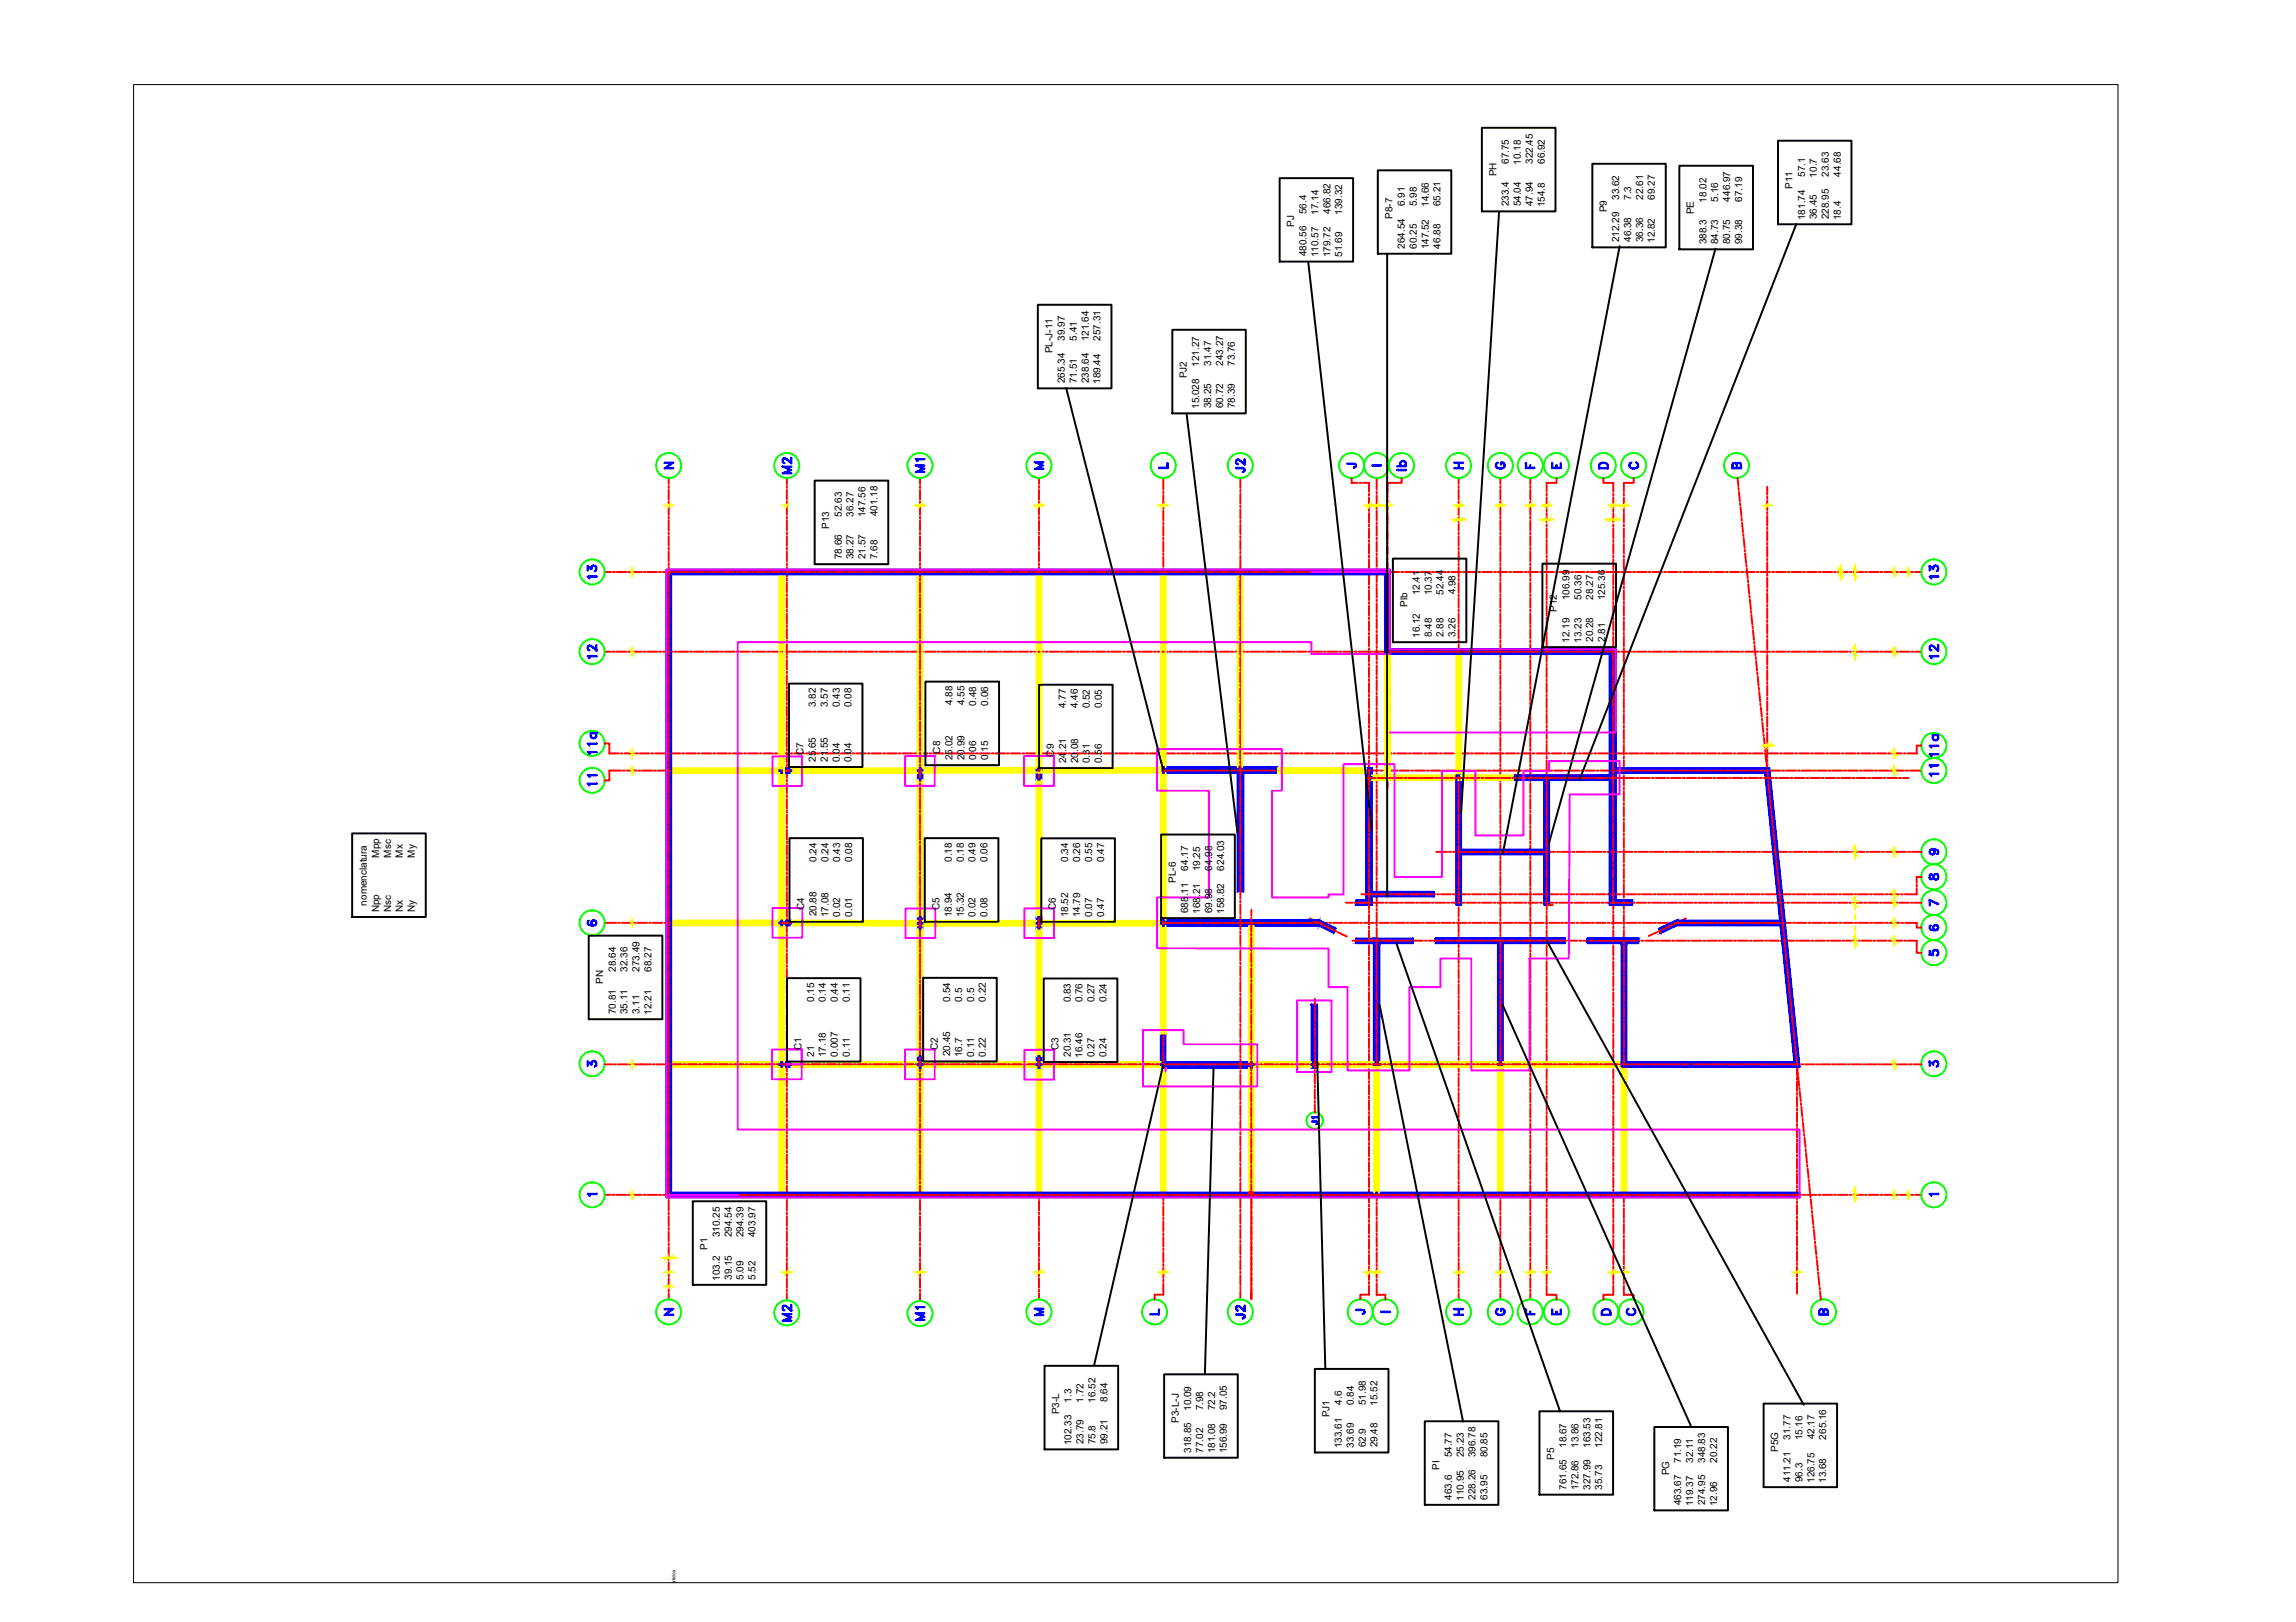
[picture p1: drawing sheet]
<svg xmlns="http://www.w3.org/2000/svg" width="297mm" height="210mm" viewBox="0 0 297 210" stroke-linecap="round" stroke-linejoin="round" font-family="sans-serif">
<defs><g id="words">
<g font-size="4.4" fill="#00f">
<text x="103.7" y="62.4" transform="rotate(-90 103.7 62.4)">M2</text>
<text x="121" y="62.4" transform="rotate(-90 121 62.4)">M1</text>
<text x="103.7" y="172.2" transform="rotate(-90 103.7 172.2)">M2</text>
<text x="121" y="172.2" transform="rotate(-90 121 172.2)">M1</text>
</g>
<g font-size="4" fill="#00f">
<text x="133" y="62.1">M</text>
<text x="162.3" y="62.4" transform="rotate(-90 162.3 62.4)">J2</text>
<text x="78.3" y="76.2" transform="rotate(-90 78.3 76.2)">13</text>
<text x="251.9" y="76.2" transform="rotate(-90 251.9 76.2)">13</text>
<text x="78.3" y="86.4" transform="rotate(-90 78.3 86.4)">12</text>
<text x="251.9" y="86.4" transform="rotate(-90 251.9 86.4)">12</text>
<text x="251.9" y="101.6" transform="rotate(-90 251.9 101.6)">11</text>
</g>
<g font-size="4" fill="#f00">
<text x="179.9" y="62.1">Ib</text>
<text x="78.3" y="98.8" transform="rotate(-90 78.3 98.8)">11a</text>
<text x="251.9" y="99.1" transform="rotate(-90 251.9 99.1)">11a</text>
<text x="78.3" y="103" transform="rotate(-90 78.3 103)">11</text>
<text x="162.3" y="171.8" transform="rotate(-90 162.3 171.8)">J2</text>
</g>
<g font-size="3.5" fill="#00f">
<text x="85" y="61.7">N</text>
<text x="148.9" y="61.7">L</text>
<text x="187.3" y="61.7">H</text>
<text x="192.6" y="61.7">G</text>
<text x="196.5" y="61.7">F</text>
<text x="248.7" y="111.8">9</text>
<text x="75.1" y="121">6</text>
<text x="85" y="171.4">N</text>
<text x="133" y="171.4">M</text>
<text x="187.3" y="171.4">H</text>
<text x="192.6" y="171.4">G</text>
<text x="196.5" y="171.4">F</text>
<text x="234.6" y="171.4">B</text>
</g>
<g font-size="3.5" fill="#f00">
<text x="173.6" y="61.7">J</text>
<text x="200" y="61.7">E</text>
<text x="206" y="61.7">D</text>
<text x="209.9" y="61.7">C</text>
<text x="223.3" y="61.7">B</text>
<text x="248.7" y="115">8</text>
<text x="248.7" y="118.5">7</text>
<text x="248.7" y="121.7">6</text>
<text x="248.7" y="124.9">5</text>
<text x="75.1" y="139.3">3</text>
<text x="248.7" y="139.3">3</text>
<text x="171.8" y="146.8" transform="rotate(-90 171.8 146.8)">J1</text>
<text x="147.8" y="171.4">L</text>
<text x="200" y="171.4">E</text>
<text x="206.4" y="171.4">D</text>
<text x="209.5" y="171.4">C</text>
</g>
<g font-size="3.1" fill="#00f">
<text x="75.1" y="155.9">1</text>
<text x="248.7" y="155.9">1</text>
<text x="174.6" y="171.1">J</text>
</g>
<g font-size="2.6" fill="#00f">
<text x="176.7" y="61.4">I</text>
<text x="177.8" y="171.1">I</text>
</g>
<g font-size="1.3">
<text x="193.6" y="22.8" transform="rotate(-90 193.6 22.8)">PH</text>
<text x="195.2" y="21.2" transform="rotate(-90 195.2 21.2)">67.75</text>
<text x="196.8" y="21.3" transform="rotate(-90 196.8 21.3)">10.18</text>
<text x="198.3" y="21.2" transform="rotate(-90 198.3 21.2)">322.45</text>
<text x="199.8" y="21.2" transform="rotate(-90 199.8 21.2)">66.92</text>
<text x="233.5" y="22.9" transform="rotate(-90 233.5 22.9)">57.1</text>
<text x="235.1" y="23" transform="rotate(-90 235.1 23)">10.7</text>
<text x="236.6" y="22.9" transform="rotate(-90 236.6 22.9)">23.63</text>
<text x="238.2" y="22.8" transform="rotate(-90 238.2 22.8)">44.68</text>
<text x="167.4" y="29.3" transform="rotate(-90 167.4 29.3)">PJ</text>
<text x="169" y="27.7" transform="rotate(-90 169 27.7)">56.4</text>
<text x="170.6" y="27.8" transform="rotate(-90 170.6 27.8)">17.14</text>
<text x="172.1" y="27.7" transform="rotate(-90 172.1 27.7)">466.82</text>
<text x="173.7" y="27.8" transform="rotate(-90 173.7 27.8)">139.32</text>
<text x="180.1" y="28.3" transform="rotate(-90 180.1 28.3)">P8-7</text>
<text x="181.7" y="26.7" transform="rotate(-90 181.7 26.7)">6.91</text>
<text x="183.3" y="26.7" transform="rotate(-90 183.3 26.7)">5.98</text>
<text x="184.8" y="26.8" transform="rotate(-90 184.8 26.8)">14.66</text>
<text x="186.4" y="26.7" transform="rotate(-90 186.4 26.7)">65.21</text>
<text x="195.2" y="26.7" transform="rotate(-90 195.2 26.7)">233.4</text>
<text x="196.8" y="26.7" transform="rotate(-90 196.8 26.7)">54.04</text>
<text x="198.3" y="26.7" transform="rotate(-90 198.3 26.7)">47.94</text>
<text x="199.8" y="26.8" transform="rotate(-90 199.8 26.8)">154.8</text>
<text x="207.9" y="27.5" transform="rotate(-90 207.9 27.5)">P9</text>
<text x="209.5" y="25.9" transform="rotate(-90 209.5 25.9)">33.62</text>
<text x="211" y="25.9" transform="rotate(-90 211 25.9)">7.3</text>
<text x="212.6" y="25.9" transform="rotate(-90 212.6 25.9)">22.61</text>
<text x="214.1" y="25.9" transform="rotate(-90 214.1 25.9)">69.27</text>
<text x="219.1" y="27.7" transform="rotate(-90 219.1 27.7)">PE</text>
<text x="220.8" y="26.2" transform="rotate(-90 220.8 26.2)">18.02</text>
<text x="222.3" y="26.1" transform="rotate(-90 222.3 26.1)">5.16</text>
<text x="223.8" y="26.1" transform="rotate(-90 223.8 26.1)">446.97</text>
<text x="225.4" y="26.1" transform="rotate(-90 225.4 26.1)">67.19</text>
<text x="231.9" y="24.5" transform="rotate(-90 231.9 24.5)">P11</text>
<text x="233.5" y="28.5" transform="rotate(-90 233.5 28.5)">181.74</text>
<text x="235.1" y="28.4" transform="rotate(-90 235.1 28.4)">36.45</text>
<text x="236.6" y="28.4" transform="rotate(-90 236.6 28.4)">228.95</text>
<text x="238.2" y="28.5" transform="rotate(-90 238.2 28.5)">18.4</text>
<text x="169" y="33.2" transform="rotate(-90 169 33.2)">480.56</text>
<text x="170.6" y="33.3" transform="rotate(-90 170.6 33.3)">110.57</text>
<text x="172.1" y="33.3" transform="rotate(-90 172.1 33.3)">179.72</text>
<text x="173.7" y="33.2" transform="rotate(-90 173.7 33.2)">51.69</text>
<text x="181.7" y="32.2" transform="rotate(-90 181.7 32.2)">264.54</text>
<text x="183.3" y="32.2" transform="rotate(-90 183.3 32.2)">60.25</text>
<text x="184.8" y="32.3" transform="rotate(-90 184.8 32.3)">147.52</text>
<text x="186.4" y="32.2" transform="rotate(-90 186.4 32.2)">46.88</text>
<text x="209.5" y="31.3" transform="rotate(-90 209.5 31.3)">212.29</text>
<text x="211" y="31.3" transform="rotate(-90 211 31.3)">46.38</text>
<text x="212.6" y="31.4" transform="rotate(-90 212.6 31.4)">36.36</text>
<text x="214.1" y="31.4" transform="rotate(-90 214.1 31.4)">12.82</text>
<text x="220.8" y="31.6" transform="rotate(-90 220.8 31.6)">388.3</text>
<text x="222.3" y="31.6" transform="rotate(-90 222.3 31.6)">84.73</text>
<text x="223.8" y="31.6" transform="rotate(-90 223.8 31.6)">80.75</text>
<text x="225.4" y="31.6" transform="rotate(-90 225.4 31.6)">99.38</text>
<text x="136.2" y="45.7" transform="rotate(-90 136.2 45.7)">PL-J-11</text>
<text x="137.8" y="44.1" transform="rotate(-90 137.8 44.1)">39.97</text>
<text x="139.3" y="44.1" transform="rotate(-90 139.3 44.1)">5.41</text>
<text x="140.9" y="44.2" transform="rotate(-90 140.9 44.2)">121.64</text>
<text x="142.4" y="44.1" transform="rotate(-90 142.4 44.1)">257.31</text>
<text x="155.2" y="47.4" transform="rotate(-90 155.2 47.4)">121.27</text>
<text x="156.7" y="47.3" transform="rotate(-90 156.7 47.3)">31.47</text>
<text x="158.2" y="47.3" transform="rotate(-90 158.2 47.3)">243.27</text>
<text x="159.8" y="47.4" transform="rotate(-90 159.8 47.4)">73.76</text>
<text x="137.8" y="49.6" transform="rotate(-90 137.8 49.6)">265.34</text>
<text x="139.3" y="49.6" transform="rotate(-90 139.3 49.6)">71.51</text>
<text x="140.9" y="49.6" transform="rotate(-90 140.9 49.6)">238.64</text>
<text x="142.4" y="49.7" transform="rotate(-90 142.4 49.7)">189.44</text>
<text x="153.6" y="48.9" transform="rotate(-90 153.6 48.9)">PJ2</text>
<text x="155.2" y="52.9" transform="rotate(-90 155.2 52.9)">15.028</text>
<text x="156.7" y="52.8" transform="rotate(-90 156.7 52.8)">38.25</text>
<text x="158.2" y="52.8" transform="rotate(-90 158.2 52.8)">60.72</text>
<text x="159.8" y="52.8" transform="rotate(-90 159.8 52.8)">78.39</text>
<text x="107.3" y="68.5" transform="rotate(-90 107.3 68.5)">P13</text>
<text x="108.9" y="66.9" transform="rotate(-90 108.9 66.9)">52.63</text>
<text x="110.4" y="66.9" transform="rotate(-90 110.4 66.9)">36.27</text>
<text x="112" y="67" transform="rotate(-90 112 67)">147.56</text>
<text x="113.5" y="66.8" transform="rotate(-90 113.5 66.8)">401.18</text>
<text x="108.9" y="72.4" transform="rotate(-90 108.9 72.4)">78.66</text>
<text x="110.4" y="72.4" transform="rotate(-90 110.4 72.4)">38.27</text>
<text x="112" y="72.4" transform="rotate(-90 112 72.4)">21.57</text>
<text x="113.5" y="72.4" transform="rotate(-90 113.5 72.4)">7.68</text>
<text x="183.7" y="77.1" transform="rotate(-90 183.7 77.1)">12.41</text>
<text x="185.2" y="77.1" transform="rotate(-90 185.2 77.1)">10.37</text>
<text x="186.8" y="77" transform="rotate(-90 186.8 77)">52.44</text>
<text x="188.3" y="76.9" transform="rotate(-90 188.3 76.9)">4.98</text>
<text x="203" y="77.7" transform="rotate(-90 203 77.7)">106.99</text>
<text x="204.6" y="77.6" transform="rotate(-90 204.6 77.6)">50.36</text>
<text x="206.1" y="77.6" transform="rotate(-90 206.1 77.6)">28.27</text>
<text x="207.7" y="77.7" transform="rotate(-90 207.7 77.7)">125.36</text>
<text x="182.1" y="78.6" transform="rotate(-90 182.1 78.6)">Plb</text>
<text x="183.7" y="82.6" transform="rotate(-90 183.7 82.6)">16.12</text>
<text x="185.2" y="82.5" transform="rotate(-90 185.2 82.5)">8.48</text>
<text x="186.8" y="82.5" transform="rotate(-90 186.8 82.5)">2.88</text>
<text x="188.3" y="82.5" transform="rotate(-90 188.3 82.5)">3.26</text>
<text x="201.4" y="79.2" transform="rotate(-90 201.4 79.2)">P12</text>
<text x="203" y="83.2" transform="rotate(-90 203 83.2)">12.19</text>
<text x="204.6" y="83.2" transform="rotate(-90 204.6 83.2)">13.23</text>
<text x="206.1" y="83.1" transform="rotate(-90 206.1 83.1)">20.28</text>
<text x="207.7" y="83.1" transform="rotate(-90 207.7 83.1)">2.81</text>
<text x="105.6" y="91.5" transform="rotate(-90 105.6 91.5)">3.82</text>
<text x="107.1" y="91.5" transform="rotate(-90 107.1 91.5)">3.57</text>
<text x="108.6" y="91.5" transform="rotate(-90 108.6 91.5)">0.43</text>
<text x="110.2" y="91.5" transform="rotate(-90 110.2 91.5)">0.08</text>
<text x="123.2" y="91.3" transform="rotate(-90 123.2 91.3)">4.88</text>
<text x="124.8" y="91.3" transform="rotate(-90 124.8 91.3)">4.55</text>
<text x="126.3" y="91.3" transform="rotate(-90 126.3 91.3)">0.48</text>
<text x="127.9" y="91.3" transform="rotate(-90 127.9 91.3)">0.06</text>
<text x="137.9" y="91.6" transform="rotate(-90 137.9 91.6)">4.77</text>
<text x="139.5" y="91.6" transform="rotate(-90 139.5 91.6)">4.46</text>
<text x="141" y="91.7" transform="rotate(-90 141 91.7)">0.52</text>
<text x="142.5" y="91.7" transform="rotate(-90 142.5 91.7)">0.05</text>
<text x="104" y="97.8" transform="rotate(-90 104 97.8)">C7</text>
<text x="105.6" y="98.6" transform="rotate(-90 105.6 98.6)">25.65</text>
<text x="107.1" y="98.6" transform="rotate(-90 107.1 98.6)">21.55</text>
<text x="108.6" y="98.6" transform="rotate(-90 108.6 98.6)">0.04</text>
<text x="110.2" y="98.6" transform="rotate(-90 110.2 98.6)">0.04</text>
<text x="121.6" y="97.5" transform="rotate(-90 121.6 97.5)">C8</text>
<text x="123.2" y="98.4" transform="rotate(-90 123.2 98.4)">25.02</text>
<text x="124.8" y="98.4" transform="rotate(-90 124.8 98.4)">20.99</text>
<text x="126.3" y="98.4" transform="rotate(-90 126.3 98.4)">0.06</text>
<text x="127.9" y="98.4" transform="rotate(-90 127.9 98.4)">0.15</text>
<text x="136.3" y="97.9" transform="rotate(-90 136.3 97.9)">C9</text>
<text x="137.9" y="98.7" transform="rotate(-90 137.9 98.7)">24.21</text>
<text x="139.5" y="98.7" transform="rotate(-90 139.5 98.7)">20.08</text>
<text x="141" y="98.8" transform="rotate(-90 141 98.8)">0.31</text>
<text x="142.5" y="98.8" transform="rotate(-90 142.5 98.8)">0.56</text>
<text x="49.1" y="111" transform="rotate(-90 49.1 111)">Mpp</text>
<text x="50.6" y="111" transform="rotate(-90 50.6 111)">Msc</text>
<text x="52.1" y="111" transform="rotate(-90 52.1 111)">Mx</text>
<text x="53.7" y="111" transform="rotate(-90 53.7 111)">My</text>
<text x="105.6" y="111.5" transform="rotate(-90 105.6 111.5)">0.24</text>
<text x="107.2" y="111.5" transform="rotate(-90 107.2 111.5)">0.24</text>
<text x="108.7" y="111.5" transform="rotate(-90 108.7 111.5)">0.43</text>
<text x="110.2" y="111.5" transform="rotate(-90 110.2 111.5)">0.08</text>
<text x="123.1" y="111.5" transform="rotate(-90 123.1 111.5)">0.18</text>
<text x="124.7" y="111.5" transform="rotate(-90 124.7 111.5)">0.18</text>
<text x="126.2" y="111.5" transform="rotate(-90 126.2 111.5)">0.49</text>
<text x="127.8" y="111.5" transform="rotate(-90 127.8 111.5)">0.06</text>
<text x="138.2" y="111.6" transform="rotate(-90 138.2 111.6)">0.34</text>
<text x="139.7" y="111.6" transform="rotate(-90 139.7 111.6)">0.26</text>
<text x="141.3" y="111.6" transform="rotate(-90 141.3 111.6)">0.55</text>
<text x="142.8" y="111.6" transform="rotate(-90 142.8 111.6)">0.47</text>
<text x="153.7" y="112.7" transform="rotate(-90 153.7 112.7)">64.17</text>
<text x="155.3" y="112.8" transform="rotate(-90 155.3 112.8)">19.25</text>
<text x="156.8" y="112.7" transform="rotate(-90 156.8 112.7)">64.98</text>
<text x="158.4" y="112.7" transform="rotate(-90 158.4 112.7)">624.03</text>
<text x="47.4" y="117.2" transform="rotate(-90 47.4 117.2)">nomenclatura</text>
<text x="49.1" y="118.1" transform="rotate(-90 49.1 118.1)">Npp</text>
<text x="50.6" y="118.1" transform="rotate(-90 50.6 118.1)">Nsc</text>
<text x="52.1" y="118.1" transform="rotate(-90 52.1 118.1)">Nx</text>
<text x="53.7" y="118.1" transform="rotate(-90 53.7 118.1)">Ny</text>
<text x="104" y="117.8" transform="rotate(-90 104 117.8)">C4</text>
<text x="105.6" y="118.6" transform="rotate(-90 105.6 118.6)">20.88</text>
<text x="107.2" y="118.7" transform="rotate(-90 107.2 118.7)">17.08</text>
<text x="108.7" y="118.6" transform="rotate(-90 108.7 118.6)">0.02</text>
<text x="110.2" y="118.6" transform="rotate(-90 110.2 118.6)">0.01</text>
<text x="121.5" y="117.8" transform="rotate(-90 121.5 117.8)">C5</text>
<text x="123.1" y="118.7" transform="rotate(-90 123.1 118.7)">18.94</text>
<text x="124.7" y="118.7" transform="rotate(-90 124.7 118.7)">15.32</text>
<text x="126.2" y="118.6" transform="rotate(-90 126.2 118.6)">0.02</text>
<text x="127.8" y="118.6" transform="rotate(-90 127.8 118.6)">0.08</text>
<text x="136.6" y="117.8" transform="rotate(-90 136.6 117.8)">C6</text>
<text x="138.2" y="118.7" transform="rotate(-90 138.2 118.7)">18.52</text>
<text x="139.7" y="118.7" transform="rotate(-90 139.7 118.7)">14.79</text>
<text x="141.3" y="118.6" transform="rotate(-90 141.3 118.6)">0.07</text>
<text x="142.8" y="118.6" transform="rotate(-90 142.8 118.6)">0.47</text>
<text x="152.1" y="114.3" transform="rotate(-90 152.1 114.3)">PL-6</text>
<text x="153.7" y="118.2" transform="rotate(-90 153.7 118.2)">688.11</text>
<text x="155.3" y="118.2" transform="rotate(-90 155.3 118.2)">168.21</text>
<text x="156.8" y="118.2" transform="rotate(-90 156.8 118.2)">69.98</text>
<text x="158.4" y="118.2" transform="rotate(-90 158.4 118.2)">158.82</text>
<text x="79.7" y="125.7" transform="rotate(-90 79.7 125.7)">28.64</text>
<text x="81.2" y="125.8" transform="rotate(-90 81.2 125.8)">32.36</text>
<text x="82.7" y="125.7" transform="rotate(-90 82.7 125.7)">273.49</text>
<text x="84.3" y="125.7" transform="rotate(-90 84.3 125.7)">68.27</text>
<text x="78" y="127.3" transform="rotate(-90 78 127.3)">PN</text>
<text x="79.7" y="131.3" transform="rotate(-90 79.7 131.3)">70.81</text>
<text x="81.2" y="131.2" transform="rotate(-90 81.2 131.2)">35.11</text>
<text x="82.7" y="131.2" transform="rotate(-90 82.7 131.2)">3.11</text>
<text x="84.3" y="131.3" transform="rotate(-90 84.3 131.3)">12.21</text>
<text x="105.3" y="129.7" transform="rotate(-90 105.3 129.7)">0.15</text>
<text x="106.9" y="129.7" transform="rotate(-90 106.9 129.7)">0.14</text>
<text x="108.4" y="129.7" transform="rotate(-90 108.4 129.7)">0.44</text>
<text x="109.9" y="129.7" transform="rotate(-90 109.9 129.7)">0.11</text>
<text x="122.9" y="129.6" transform="rotate(-90 122.9 129.6)">0.54</text>
<text x="124.5" y="129.6" transform="rotate(-90 124.5 129.6)">0.5</text>
<text x="126" y="129.6" transform="rotate(-90 126 129.6)">0.5</text>
<text x="127.6" y="129.6" transform="rotate(-90 127.6 129.6)">0.22</text>
<text x="138.5" y="129.7" transform="rotate(-90 138.5 129.7)">0.83</text>
<text x="140.1" y="129.7" transform="rotate(-90 140.1 129.7)">0.76</text>
<text x="141.6" y="129.7" transform="rotate(-90 141.6 129.7)">0.27</text>
<text x="143.2" y="129.7" transform="rotate(-90 143.2 129.7)">0.24</text>
<text x="103.7" y="135.9" transform="rotate(-90 103.7 135.9)">C1</text>
<text x="105.3" y="136.7" transform="rotate(-90 105.3 136.7)">21</text>
<text x="106.9" y="136.8" transform="rotate(-90 106.9 136.8)">17.18</text>
<text x="108.4" y="136.7" transform="rotate(-90 108.4 136.7)">0.007</text>
<text x="109.9" y="136.7" transform="rotate(-90 109.9 136.7)">0.11</text>
<text x="121.3" y="135.9" transform="rotate(-90 121.3 135.9)">C2</text>
<text x="122.9" y="136.7" transform="rotate(-90 122.9 136.7)">20.45</text>
<text x="124.5" y="136.8" transform="rotate(-90 124.5 136.8)">16.7</text>
<text x="126" y="136.7" transform="rotate(-90 126 136.7)">0.11</text>
<text x="127.6" y="136.7" transform="rotate(-90 127.6 136.7)">0.22</text>
<text x="136.9" y="135.9" transform="rotate(-90 136.9 135.9)">C3</text>
<text x="138.5" y="136.8" transform="rotate(-90 138.5 136.8)">20.31</text>
<text x="140.1" y="136.9" transform="rotate(-90 140.1 136.9)">16.46</text>
<text x="141.6" y="136.8" transform="rotate(-90 141.6 136.8)">0.27</text>
<text x="143.2" y="136.8" transform="rotate(-90 143.2 136.8)">0.24</text>
<text x="91.5" y="161.7" transform="rotate(-90 91.5 161.7)">P1</text>
<text x="93.1" y="160.1" transform="rotate(-90 93.1 160.1)">310.25</text>
<text x="94.7" y="160.1" transform="rotate(-90 94.7 160.1)">294.54</text>
<text x="96.2" y="160.1" transform="rotate(-90 96.2 160.1)">294.39</text>
<text x="97.7" y="160.1" transform="rotate(-90 97.7 160.1)">403.97</text>
<text x="93.1" y="165.7" transform="rotate(-90 93.1 165.7)">103.2</text>
<text x="94.7" y="165.6" transform="rotate(-90 94.7 165.6)">39.15</text>
<text x="96.2" y="165.6" transform="rotate(-90 96.2 165.6)">5.09</text>
<text x="97.7" y="165.6" transform="rotate(-90 97.7 165.6)">5.52</text>
<text x="137" y="183" transform="rotate(-90 137 183)">P3-L</text>
<text x="138.6" y="181.5" transform="rotate(-90 138.6 181.5)">1.3</text>
<text x="140.2" y="181.5" transform="rotate(-90 140.2 181.5)">1.72</text>
<text x="141.7" y="181.5" transform="rotate(-90 141.7 181.5)">16.52</text>
<text x="143.3" y="181.4" transform="rotate(-90 143.3 181.4)">8.64</text>
<text x="152.5" y="184.1" transform="rotate(-90 152.5 184.1)">P3-L-J</text>
<text x="154.1" y="182.6" transform="rotate(-90 154.1 182.6)">10.09</text>
<text x="155.6" y="182.5" transform="rotate(-90 155.6 182.5)">7.98</text>
<text x="157.2" y="182.5" transform="rotate(-90 157.2 182.5)">72.2</text>
<text x="158.7" y="182.5" transform="rotate(-90 158.7 182.5)">97.05</text>
<text x="172" y="183.4" transform="rotate(-90 172 183.4)">PJ1</text>
<text x="173.6" y="181.8" transform="rotate(-90 173.6 181.8)">4.6</text>
<text x="175.1" y="181.8" transform="rotate(-90 175.1 181.8)">0.84</text>
<text x="176.7" y="181.8" transform="rotate(-90 176.7 181.8)">51.98</text>
<text x="178.2" y="181.9" transform="rotate(-90 178.2 181.9)">15.52</text>
<text x="138.6" y="187" transform="rotate(-90 138.6 187)">102.33</text>
<text x="140.2" y="186.9" transform="rotate(-90 140.2 186.9)">23.79</text>
<text x="141.7" y="186.9" transform="rotate(-90 141.7 186.9)">75.8</text>
<text x="143.3" y="186.9" transform="rotate(-90 143.3 186.9)">99.21</text>
<text x="154.1" y="188" transform="rotate(-90 154.1 188)">318.85</text>
<text x="155.6" y="188" transform="rotate(-90 155.6 188)">77.02</text>
<text x="157.2" y="188.1" transform="rotate(-90 157.2 188.1)">181.08</text>
<text x="158.7" y="188.1" transform="rotate(-90 158.7 188.1)">156.99</text>
<text x="173.6" y="187.4" transform="rotate(-90 173.6 187.4)">133.61</text>
<text x="175.1" y="187.3" transform="rotate(-90 175.1 187.3)">33.69</text>
<text x="176.7" y="187.3" transform="rotate(-90 176.7 187.3)">62.9</text>
<text x="178.2" y="187.3" transform="rotate(-90 178.2 187.3)">29.48</text>
<text x="186.2" y="190.2" transform="rotate(-90 186.2 190.2)">PI</text>
<text x="187.8" y="188.6" transform="rotate(-90 187.8 188.6)">54.77</text>
<text x="189.4" y="188.6" transform="rotate(-90 189.4 188.6)">25.23</text>
<text x="190.9" y="188.6" transform="rotate(-90 190.9 188.6)">396.78</text>
<text x="192.5" y="188.6" transform="rotate(-90 192.5 188.6)">80.85</text>
<text x="201" y="188.9" transform="rotate(-90 201 188.9)">P5</text>
<text x="202.7" y="187.4" transform="rotate(-90 202.7 187.4)">18.67</text>
<text x="204.2" y="187.4" transform="rotate(-90 204.2 187.4)">13.86</text>
<text x="205.7" y="187.4" transform="rotate(-90 205.7 187.4)">163.53</text>
<text x="207.3" y="187.4" transform="rotate(-90 207.3 187.4)">122.81</text>
<text x="215.9" y="190.9" transform="rotate(-90 215.9 190.9)">PG</text>
<text x="217.5" y="189.3" transform="rotate(-90 217.5 189.3)">71.19</text>
<text x="219.1" y="189.3" transform="rotate(-90 219.1 189.3)">32.11</text>
<text x="220.6" y="189.3" transform="rotate(-90 220.6 189.3)">348.83</text>
<text x="222.2" y="189.3" transform="rotate(-90 222.2 189.3)">20.22</text>
<text x="230" y="187.9" transform="rotate(-90 230 187.9)">P5G</text>
<text x="231.7" y="191.8" transform="rotate(-90 231.7 191.8)">411.21</text>
<text x="231.7" y="186.3" transform="rotate(-90 231.7 186.3)">31.77</text>
<text x="233.2" y="191.8" transform="rotate(-90 233.2 191.8)">96.3</text>
<text x="233.2" y="186.4" transform="rotate(-90 233.2 186.4)">15.16</text>
<text x="234.7" y="191.9" transform="rotate(-90 234.7 191.9)">126.75</text>
<text x="234.7" y="186.3" transform="rotate(-90 234.7 186.3)">42.17</text>
<text x="236.3" y="191.9" transform="rotate(-90 236.3 191.9)">13.68</text>
<text x="236.3" y="186.3" transform="rotate(-90 236.3 186.3)">265.16</text>
<text x="187.8" y="194.1" transform="rotate(-90 187.8 194.1)">463.6</text>
<text x="189.4" y="194.2" transform="rotate(-90 189.4 194.2)">110.95</text>
<text x="190.9" y="194.1" transform="rotate(-90 190.9 194.1)">228.26</text>
<text x="192.5" y="194.1" transform="rotate(-90 192.5 194.1)">63.95</text>
<text x="202.7" y="192.8" transform="rotate(-90 202.7 192.8)">761.65</text>
<text x="204.2" y="192.9" transform="rotate(-90 204.2 192.9)">172.86</text>
<text x="205.7" y="192.8" transform="rotate(-90 205.7 192.8)">327.99</text>
<text x="207.3" y="192.8" transform="rotate(-90 207.3 192.8)">35.73</text>
<text x="217.5" y="194.8" transform="rotate(-90 217.5 194.8)">463.67</text>
<text x="219.1" y="194.9" transform="rotate(-90 219.1 194.9)">119.37</text>
<text x="220.6" y="194.8" transform="rotate(-90 220.6 194.8)">274.95</text>
<text x="222.2" y="194.9" transform="rotate(-90 222.2 194.9)">12.96</text>
</g>
<text font-size=".6" x="87.4" y="207.7" transform="rotate(-90 87.4 207.7)">Muros invertidos</text>
</g></defs>
<!-- layer: MUROS_EST -->
<g fill="none" stroke="#00f" stroke-width=".25">
<path d="M86.2 73.7h93.6v10.3h29.2v15.4h19.9l3.9 38.7h-23v-16h-4.4v-.7h6.5v.7h-1.5v15.3h21.7l-1.8-17.7h-13.3l-2.2 1-.2-.5 2.2-1.1h13.5l-1.9-19.1h-19.4v16.5h2.2v.6h-3v-16.1h-7.8v16.1h-.6v-6.5h-10.8v6.5h-.6v-16.8h.6v9.6h10.8v-8.9h-4.1v-.7h12.5v-15.7h-29v-10.3h-92.4v80h146v.6h-146.6zM100.8 99.4h1.6v.6h-1.6zM118.7 99.4h.6v1.5h-.6zM134.1 99.4h.6v1.5h-.6zM150.2 99.3h15.1v.7h-4.4v15.4M176.7 99.4h.8v16h8v.6h-8v1.1h-2.1v-.6h1.3zM100.8 119.1h1.6v.6h-1.6zM118.7 118.6h.6v1.6h-.6zM134.1 118.6h.6v1.6h-.6zM150.2 119h20.3l2.3 1.1-.3 .6-1.8-.9h-20.5zM150.2 100h9.9v15.4M100.8 137.4h1.6v.7h-1.6z"/>
<path d="M118.7 136.7h.6v1.5h-.6zM134.1 136.7h.6v1.5h-.6zM150.2 133.8v4.4h12v-.8h-11.4v-3.6M169.7 130h.7v8.2h-.7zM177.7 138.1v-16h-2.3v-.7h7.4v.7h-4.3v16M202.5 121.4h-16.8v.7M202.5 121.4h-16.8v.7h8.1v16M202.5 121.4v.7h-8.1v16M205.4 122.1v-.7h6.5v.7h-1.5v15.3h21.7M205.4 122.1h4.4v16h23M205.4 121.4v.7M218.7 137.4v.7"/>
</g>
<g fill="#00f" stroke="#00f" stroke-width=".13">
<path d="M170.7 119.1l1.8 .9-1.8-.2z"/>
<path d="M160.5 119h9.3l-9.3 .4z"/>
<path d="M170.7 119.4v.1z"/>
<path d="M170.7 119.1v.3z"/>
<path d="M172.5 120.4h.2l-.2 .3z"/>
<path d="M172.5 120l.2 .1-.2 .3z"/>
<path d="M86.2 154.9h.6z"/>
<path d="M86.2 73.7h.6z"/>
<path d="M86.8 154.9h92.4z"/>
<path d="M86.8 154.3h92.4z"/>
<path d="M86.8 74.3h92.4z"/>
<path d="M86.8 73.7h92.4z"/>
<path d="M179.2 154.9h.6z"/>
<path d="M179.2 154.3h.6z"/>
<path d="M179.2 84.6h.6z"/>
<path d="M179.2 73.7h.6z"/>
<path d="M179.8 154.9h8.6z"/>
<path d="M179.8 154.3h8.6z"/>
<path d="M179.8 84.6h8.6z"/>
<path d="M179.8 84h8.6z"/>
<path d="M188.4 154.9h.6z"/>
<path d="M188.4 154.3h.6z"/>
<path d="M188.4 84.6h.6z"/>
<path d="M188.4 84h.6z"/>
<path d="M189 154.9h6.7z"/>
<path d="M189 154.3h6.7z"/>
<path d="M189 84.6h6.7z"/>
<path d="M189 84h6.7z"/>
<path d="M195.7 154.9h4.1z"/>
<path d="M195.7 154.3h4.1z"/>
<path d="M195.7 84.6h4.1z"/>
<path d="M195.7 84h4.1z"/>
<path d="M199.8 154.9h.6z"/>
<path d="M199.8 154.3h.6z"/>
<path d="M199.8 84.6h.6z"/>
<path d="M199.8 84h.6z"/>
<path d="M200.4 154.9h5z"/>
<path d="M200.4 154.3h5z"/>
<path d="M200.4 84.6h5z"/>
<path d="M200.4 84h5z"/>
<path d="M205.4 154.9h1.3z"/>
<path d="M205.4 154.3h1.3z"/>
<path d="M205.4 84.6h1.3z"/>
<path d="M205.4 84h1.3z"/>
<path d="M206.7 154.9h1.5z"/>
<path d="M206.7 154.3h1.5z"/>
<path d="M206.7 101h1.5z"/>
<path d="M206.7 100.3h1.5z"/>
<path d="M206.7 84.6h1.5z"/>
<path d="M206.7 84h1.5z"/>
<path d="M208.2 154.9h.8z"/>
<path d="M208.2 154.3h.8z"/>
<path d="M208.2 117.1h.8z"/>
<path d="M208.2 84h.8z"/>
<path d="M209 154.9h.8z"/>
<path d="M209 154.3h.8z"/>
<path d="M209 117.1h.8z"/>
<path d="M209 116.5h.8z"/>
<path d="M209 100h.8z"/>
<path d="M209 99.4h.8z"/>
<path d="M209.8 154.9h.6z"/>
<path d="M209.8 154.3h.6z"/>
<path d="M209.8 117.1h.6z"/>
<path d="M209.8 116.5h.6z"/>
<path d="M209.8 100h.6z"/>
<path d="M209.8 99.4h.6z"/>
<path d="M210.4 154.9h.8z"/>
<path d="M210.4 154.3h.8z"/>
<path d="M210.4 117.1h.8z"/>
<path d="M210.4 116.5h.8z"/>
<path d="M210.4 100h.8z"/>
<path d="M210.4 99.4h.8z"/>
<path d="M211.2 154.9h.7z"/>
<path d="M211.2 154.3h.7z"/>
<path d="M211.2 100h.7z"/>
<path d="M211.2 99.4h.7z"/>
<path d="M211.9 154.9h2.7z"/>
<path d="M211.9 154.3h2.7z"/>
<path d="M211.9 100h2.7z"/>
<path d="M211.9 99.4h2.7z"/>
<path d="M214.6 154.9h.2z"/>
<path d="M214.6 154.3h.2z"/>
<path d="M214.6 120.2l.2-.1v.6z"/>
<path d="M214.6 100h.2z"/>
<path d="M214.6 99.4h.2z"/>
<path d="M214.8 154.9h2z"/>
<path d="M214.8 154.3h2z"/>
<path d="M214.8 100h2z"/>
<path d="M214.8 99.4h2z"/>
<path d="M216.8 154.9h.2z"/>
<path d="M216.8 154.3h.2z"/>
<path d="M216.8 100h.2z"/>
<path d="M216.8 99.4h.2z"/>
<path d="M217 154.9h11.4z"/>
<path d="M217 154.3h11.4z"/>
<path d="M217 100h11.4z"/>
<path d="M217 99.4h11.4z"/>
<path d="M228.4 154.9h.5z"/>
<path d="M228.4 154.3h.5z"/>
<path d="M228.4 100l.5 5.5z"/>
<path d="M228.4 99.4h.5z"/>
<path d="M228.9 154.9h.7z"/>
<path d="M228.9 154.3h.7z"/>
<path d="M228.9 105.5l.7 6.6z"/>
<path d="M228.9 99.4l.7 6.6z"/>
<path d="M229.6 154.9h.6z"/>
<path d="M229.6 154.3h.6z"/>
<path d="M229.6 112.1h.6v6.1z"/>
<path d="M229.6 106l.6 6.1z"/>
<path d="M230.2 154.9h.1z"/>
<path d="M230.2 154.3h.1z"/>
<path d="M230.3 154.9h1.8z"/>
<path d="M230.3 154.3h1.8z"/>
<path d="M232.1 154.9h.7z"/>
<path d="M232.1 154.3h.7z"/>
<path d="M232.1 138.1l.7-.1z"/>
<path d="M232.1 131.4l.7 6.6-.7 .1z"/>
<path d="M100.8 99.4v.6l.6-.6zM100.8 100l.6-.6v.6z"/>
<path d="M101.4 99.4v.6l1-.6zM101.4 100l1-.6v.6z"/>
<path d="M100.8 119.1v.6l1.6-.6zM100.8 119.7l1.6-.6v.6z"/>
<path d="M100.8 137.4v.7l1.6-.7zM100.8 138.1l1.6-.7v.7z"/>
<path d="M118.7 99.4v1.5l.6-1.5zM119.3 99.4v1.5h-.6z"/>
<path d="M118.7 118.6v1.6l.6-1.6zM119.3 118.6v1.6h-.6z"/>
<path d="M118.7 136.7v1.5l.6-1.5zM119.3 136.7v1.5h-.6z"/>
<path d="M134.1 99.4v.6l.6-.6zM134.1 100l.6-.6v.6z"/>
<path d="M134.1 100v.9l.6-.9zM134.7 100v.9h-.6z"/>
<path d="M134.1 118.6v1.6l.6-1.6zM134.7 118.6v1.6h-.6z"/>
<path d="M134.1 136.7v1.5l.6-1.5zM134.7 136.7v1.5h-.6z"/>
<path d="M150.2 133.8v4.4l.6-4.4zM150.8 133.8v4.4h-.6z"/>
<path d="M150.8 137.4v.8l1.9-.8zM150.8 138.2l1.9-.8v.8z"/>
<path d="M150.2 99.3v.7l9.9-.7zM150.2 100l9.9-.7v.7z"/>
<path d="M160.1 99.3v16.1l.8-16.1zM160.9 99.3v16.1h-.8z"/>
<path d="M152.7 137.4v.8l9.5-.8zM152.7 138.2l9.5-.8v.8z"/>
<path d="M160.9 99.3v.7l4.4-.7zM160.9 100l4.4-.7v.7z"/>
<path d="M169.7 130v8.2l.7-8.2zM170.4 130v8.2h-.7z"/>
<path d="M150.2 119v.8l20.3-.8zM150.2 119.8l20.3-.8v.8z"/>
<path d="M170.5 119v.8l.2-.7zM170.7 119.1v.7h-.2z"/>
<path d="M170.7 119.8l1.8 .9v-.7zM172.5 120l.3 .1-.3 .6z"/>
<path d="M175.4 116.5v.6l1.3-.6zM175.4 117.1l1.3-.6v.6z"/>
<path d="M176.7 99.4v17.7l.8-17.7zM177.5 99.4v17.7h-.8z"/>
<path d="M175.4 121.4v.7l2.3-.7zM175.4 122.1l2.3-.7v.7z"/>
<path d="M177.7 121.4v16.7l.8-16.7zM178.5 121.4v16.7h-.8z"/>
<path d="M178.5 121.4v.7l4.3-.7zM178.5 122.1l4.3-.7v.7z"/>
<path d="M177.5 115.4v.6l8-.6zM177.5 116l8-.6v.6z"/>
<path d="M185.7 121.4v.7l8.1-.7zM185.7 122.1l8.1-.7v.7z"/>
<path d="M193.8 121.4v16.7l.6-16.7zM194.4 121.4v16.7h-.6z"/>
<path d="M194.4 121.4v.7l8.1-.7zM194.4 122.1l8.1-.7v.7z"/>
<path d="M160.5 119.4h9.3v-.4zM169.8 119l.9 .4h-.9z"/>
<path d="M160.5 119.4v.4l9.3-.4zM160.5 119.8l9.3-.4v.4z"/>
<path d="M169.8 119.4v.4l.9-.4zM169.8 119.8l.9-.4v.4z"/>
<path d="M170.7 119.1v.3zM170.7 119.1l.7 .3h-.7z"/>
<path d="M170.7 119.4v.4v-.3zM170.7 119.5v.3z"/>
<path d="M170.7 119.4h.7zM170.7 119.5l.7-.1v.4z"/>
<path d="M170.7 119.5v.3h.7zM170.7 119.8h.7v.3z"/>
<path d="M171.4 119.4v.4l1.1 .2zM171.4 119.8l1.1 .2v.4z"/>
<path d="M171.4 119.8v.3l1.1 .3zM171.4 120.1l1.1 .3v.3z"/>
<path d="M172.7 120.1l-.2 .3h.2zM172.7 120.1h.1l-.1 .3z"/>
<path d="M188.4 100.3v16.8l.6-16.8zM189 100.3v16.8h-.6z"/>
<path d="M195.7 100.3v.7l4.1-.7zM195.7 101l4.1-.7v.7z"/>
<path d="M189 109.9v.7l10.8-.7zM189 110.6l10.8-.7v.7z"/>
<path d="M199.8 100.3v16.8l.6-16.8zM200.4 100.3v16.8h-.6z"/>
<path d="M200.4 100.3v.7l6.3-.7zM200.4 101l6.3-.7v.7z"/>
<path d="M205.4 121.4v.7l4.4-.7zM205.4 122.1l4.4-.7v.7z"/>
<path d="M209.8 121.4v16.7l.6-16.7zM210.4 121.4v16.7h-.6z"/>
<path d="M210.4 121.4v.7l1.5-.7zM210.4 122.1l1.5-.7v.7z"/>
<path d="M214.8 120.1v.6l2-1.6zM214.8 120.7l2-1.6v.7z"/>
<path d="M216.8 119.1v.7l.2-.7zM217 119.1v.6l-.2 .1z"/>
<path d="M217 119.1v.6l13.2-.6zM217 119.7l13.2-.6v.6z"/>
<path d="M230.2 112.1v6.1l.1-5.1zM230.3 113.1v6l-.1-.9z"/>
<path d="M230.2 119.1v.6l.1-.6zM230.3 119.1v.6h-.1z"/>
<path d="M230.3 113.1v6.6zM230.3 113.7v6z"/>
<path d="M210.4 137.4v.7l19.9-.7zM210.4 138.1l19.9-.7v.7z"/>
<path d="M230.3 113.7v6l1.8 11.7zM230.3 119.7l1.8 11.7v6z"/>
<path d="M230.3 137.4v.7l1.8-.7zM230.3 138.1l1.8-.7v.7z"/>
<path d="M86.2 73.7v81.2l.6-81.2zM86.8 73.7v81.2h-.6z"/>
<path d="M86.8 73.7v.6l92.4-.6zM86.8 74.3l92.4-.6v.6z"/>
<path d="M179.2 73.7v10.9l.6-10.9zM179.8 73.7v10.9h-.6z"/>
<path d="M179.8 84v.6l28.4-.6zM179.8 84.6l28.4-.6v.6z"/>
<path d="M206.7 100.3v.7l1.5-.7zM206.7 101l1.5-.7v.7z"/>
<path d="M208.2 84v33.1l.8-33.1zM209 84v33.1h-.8z"/>
<path d="M205.4 121.4v.7l4.4-.7zM205.4 122.1l4.4-.7v.7z"/>
<path d="M209.8 121.4v16.7l.6-16.7zM210.4 121.4v16.7h-.6z"/>
<path d="M209 116.5v.6l2.2-.6zM209 117.1l2.2-.6v.6z"/>
<path d="M210.4 121.4v.7l1.5-.7zM210.4 122.1l1.5-.7v.7z"/>
<path d="M214.8 120.1v.6l2-1.6zM214.8 120.7l2-1.6v.7z"/>
<path d="M216.8 119.1v.7l.2-.7zM217 119.1v.6l-.2 .1z"/>
<path d="M209 99.4v.6l19.4-.6zM209 100l19.4-.6v.6z"/>
<path d="M228.4 99.4v.6l.5-.6zM228.9 99.4v6.1l-.5-5.5z"/>
<path d="M217 119.1v.6l11.9-.6zM217 119.7l11.9-.6v.6z"/>
<path d="M228.9 99.4v6.1l1.4 7.6zM228.9 105.5l1.4 7.6v6z"/>
<path d="M228.9 119.1v.6l1.4-.6zM228.9 119.7l1.4-.6v.6z"/>
<path d="M230.3 113.1v6.6zM230.3 113.7v6z"/>
<path d="M210.4 137.4v.7l19.9-.7zM210.4 138.1l19.9-.7v.7z"/>
<path d="M230.3 113.7v6l1.8 11.7zM230.3 119.7l1.8 11.7v6z"/>
<path d="M230.3 137.4v.7l1.8-.7zM230.3 138.1l1.8-.7v.7z"/>
<path d="M86.8 154.3v.6l146-.6zM86.8 154.9l146-.6v.6z"/>
</g>
<!-- layer: VIGAS_1 -->
<g fill="none" stroke="#ff0" stroke-width=".25">
<path d="M100.8 74.3v25.1M101.4 74.3v25.1M118.7 74.3v25.1M119.3 74.3v25.1h14.8v-25.1M134.7 74.3v25.7h-15.4M150.2 74.3v25M150.8 74.3v25M160.1 74.3v25M160.7 74.3v25M86.8 99.4h14.6v19.7M102.4 99.4h16.3M134.7 99.4h15.5"/>
<path d="M134.7 100h15.5M165.3 99.4h11.4M179.2 84.6v15.7M179.8 84.6v15.7M188.4 84.6v15.7M189 84.6v15.7h6.7M86.8 119.7h14v17.7h-14M86.8 100h14v19.1h-14M101.4 119.7v17.7M102.4 119.7l16.3 .1M102.4 119.1l16.3 .1M102.4 100h16.3"/>
<path d="M118.7 100.9v17.7M119.3 100.9v17.7M119.3 119.2h14.8M119.3 119.8h14.8M134.1 100.9v17.7M134.7 100.9v17.7M134.7 119.2h15.5M134.7 119.8h15.5M150.2 107.1h.3M150.2 100v19M150.2 119.8v14M150.8 100v19"/>
<path d="M150.8 119.8v14M161.6 119.8v17.6M162.2 119.8v17.6h7.5M165.3 100h11.4M177.5 101h11.2M177.5 100.3h11.2M189 101h6.7M86.8 138.1h14v16.2M101.4 138.1v16.2M102.4 137.4h16.3M102.4 138.1h16.3M118.7 120.2v16.5"/>
<path d="M118.7 138.2v16.1M119.3 137.4h14.8M119.3 138.1h14.8M119.3 120.2v16.5M119.3 138.2v16.1M134.1 120.2v16.5M134.1 138.2v16.1M134.7 137.4h15.5M134.7 138.1h15.5M134.7 120.2v16.5M134.7 138.2v16.1M150.2 138.2v16.1"/>
<path d="M150.8 138.2v16.1M161.6 138.2v16.1M162.2 138.1h7.5M162.2 138.2v16.1M170.4 137.4h7.3M170.4 138.1h7.3M177.8 138.1v16.2M178.4 138.1v16.2M178.5 138.1h15.3v16.2M178.5 137.4h15.3M194.4 137.4h15.4M210.4 138.1v16.2"/>
<path d="M194.4 154.3v-16.2h15.4v16.2"/>
</g>
<!-- layer: EJES -->
<g fill="none" stroke="#f00" stroke-width=".25">
<path d="M79.8 74h1.2M81.3 74h.2M81.8 74h1.2M83.3 74h.2M83.8 74h1.2M85.3 74h.2M85.8 74h1.2M86.5 62.9v.2M86.5 63.4v1.3M86.5 64.9v.2M86.5 65.4v1.2M86.5 66.9v.2"/>
<path d="M86.5 67.4v1.3M86.5 68.9v.2M86.5 69.4v1.2M86.5 70.9v.2M86.5 71.4v1.3M86.5 72.9v.2M86.5 73.4v1.2M86.5 74.9v.2M86.5 75.4v1.3M86.5 76.9v.2M86.5 77.4v1.2M86.5 78.9v.2"/>
<path d="M86.5 79.4v1.3M87.3 74h.2M87.8 74h1.2M89.3 74h.2M89.8 74h1.2M91.3 74h.2M91.8 74h1.2M93.3 74h.2M93.8 74h1.2M95.3 74h.2M95.8 74h1.2M97.3 74h.2"/>
<path d="M97.8 74h1.2M99.3 74h.2M99.8 74h1.2M101.3 74h.2M101.8 74h1.2M101.8 63.4v1.3M101.8 64.9v.2M101.8 65.4v1.2M101.8 66.9v.2M101.8 67.4v1.3M101.8 68.9v.2M101.8 69.4v1.2"/>
<path d="M101.8 70.9v.2M101.8 71.4v1.3M101.8 72.9v.2M101.8 73.4v1.2M101.8 74.9v.2M101.8 75.4v1.3M101.8 76.9v.2M101.8 77.4v1.2M101.8 78.9v.2M101.8 79.4v1.3M103.3 74h.2M103.8 74h1.2"/>
<path d="M105.3 74h.2M105.8 74h1.2M107.3 74h.2M107.8 74h1.2M109.3 74h.2M109.8 74h1.2M111.3 74h.2M111.8 74h1.2M113.3 74h.2M113.8 74h1.2M115.3 74h.2M115.8 74h1.2"/>
<path d="M117.3 74h.2M117.8 74h1.2M119 63.4v1.3M119 64.9v.2M119 65.4v1.2M119 66.9v.2M119 67.4v1.3M119 68.9v.2M119 69.4v1.2M119 70.9v.2M119 71.4v1.3M119 72.9v.2"/>
<path d="M119 73.4v1.2M119 74.9v.2M119 75.4v1.3M119 76.9v.2M119 77.4v1.2M119 78.9v.2M119 79.4v1.3M119.3 74h.2M119.8 74h1.2M121.3 74h.2M121.8 74h1.2M123.3 74h.2"/>
<path d="M123.8 74h1.2M125.3 74h.2M125.8 74h1.2M127.3 74h.2M127.8 74h1.2M129.3 74h.2M129.8 74h1.2M131.3 74h.2M131.8 74h1.2M133.3 74h.2M133.8 74h1.2M134.4 63.4v1.3"/>
<path d="M134.4 64.9v.2M134.4 65.4v1.2M134.4 66.9v.2M134.4 67.4v1.3M134.4 68.9v.2M134.4 69.4v1.2M134.4 70.9v.2M134.4 71.4v1.3M134.4 72.9v.2M134.4 73.4v1.2M134.4 74.9v.2M134.4 75.4v1.3"/>
<path d="M134.4 76.9v.2M134.4 77.4v1.2M134.4 78.9v.2M134.4 79.4v1.3M135.3 74h.2M135.8 74h1.2M137.3 74h.2M137.8 74h1.2M139.3 74h.2M139.8 74h1.2M141.3 74h.2M141.8 74h1.2"/>
<path d="M143.3 74h.2M143.8 74h1.2M145.3 74h.2M145.8 74h1.2M147.3 74h.2M147.8 74h1.2M149.3 74h.2M149.8 74h1.2M150.5 61.9v1.4M150.5 63.6v.2M150.5 64.1v1.2M150.5 65.6v.2"/>
<path d="M150.5 66.1v1.2M150.5 67.6v.2M150.5 68.1v1.2M150.5 69.6v.2M150.5 70.1v1.2M150.5 71.6v.2M150.5 72.1v1.2M150.5 73.6v.2M150.5 74.1v1.2M150.5 75.6v.2M150.5 76.1v1.2M150.5 77.6v.2"/>
<path d="M150.5 78.1v1.2M150.5 79.6v.2M151.3 74h.2M151.8 74h1.2M153.3 74h.2M153.8 74h1.2M155.3 74h.2M155.8 74h1.2M157.3 74h.2M157.8 74h1.2M159.3 74h.2M159.8 74h1.2"/>
<path d="M160.5 63.9v1.3M160.5 65.4v.2M160.5 65.9v1.2M160.5 67.4v.3M160.5 67.9v1.3M160.5 69.4v.2M160.5 69.9v1.2M160.5 71.4v.3M160.5 71.9v2.4M160.5 74.6v.2M160.5 75v1.3M160.5 76.5v.3"/>
<path d="M160.5 77.1v1.2M160.5 78.6v.2M160.5 79v1.3M161.3 74h.2M161.8 74h1.2M163.3 74h.2M163.8 74h1.2M165.3 74h.2M165.8 74h1.2M167.3 74h.2M167.8 74h1.2M169.3 74h.2"/>
<path d="M169.8 74h1.2M171.3 74h.2M171.8 74h1.2M173.3 74h.2M173.8 74h1.2M175.3 74h.2M175.8 74h1.2M177.1 62.5v1.1M177.1 63.9v.2M177.1 64.4v1.2M177.1 65.9v.2M177.1 66.4v1.2"/>
<path d="M177.1 67.9v.2M177.1 68.4v1.2M177.1 69.9v.2M177.1 70.4v1.2M177.1 71.9v.2M177.1 72.4v1.2M177.1 73.9v.2M177.1 74.4v1.2M177.1 75.9v.2M177.1 76.4v1.2M177.1 77.9v.2M177.1 78.4v1.2"/>
<path d="M177.1 79.9v.2M177.3 74h.2M177.8 74h1.2M178.1 61.9v1.4M178.1 63.6v.2M178.1 64.1v1.2M178.1 65.6v.2M178.1 66.1v1.2M178.1 67.6v.2M178.1 68.1v1.2M178.1 69.6v.2M178.1 70.1v1.2"/>
<path d="M178.1 71.6v.2M178.1 72.1v1.2M178.1 73.6v.2M178.1 74.1v1.2M178.1 75.6v.2M178.1 76.1v1.2M178.1 77.6v.2M178.1 78.1v1.2M178.1 79.6v.2M179.3 74h.2M179.5 62.5v1.4M179.5 64.1v.3"/>
<path d="M179.5 64.6v1.3M179.5 66.1v.3M179.5 66.6v1.3M179.5 68.1v.3M179.5 68.6v1.3M179.5 70.1v.3M179.5 70.6v1.3M179.5 72.1v.3M179.5 72.6v1.3M179.5 74.1v.3M179.5 74.6v1.3M179.5 76.1v.3"/>
<path d="M179.5 76.6v1.3M179.5 78.1v.3M179.5 78.6v1.3M179.8 74h1.2M181.3 74h.2M181.8 74h1.2M183.3 74h.2M183.8 74h1.2M185.3 74h.2M185.8 74h1.2M187.3 74h.2M187.8 74h1.2"/>
<path d="M188.7 62.9v.2M188.7 63.4v1.3M188.7 64.9v.2M188.7 65.4v1.2M188.7 66.9v.2M188.7 67.4v1.3M188.7 68.9v.2M188.7 69.4v1.2M188.7 70.9v.2M188.7 71.4v1.3M188.7 72.9v.2M188.7 73.4v1.2"/>
<path d="M188.7 74.9v.2M188.7 75.4v1.3M188.7 76.9v.2M188.7 77.4v1.2M188.7 78.9v.2M188.7 79.4v1.3M189.3 74h.2M189.8 74h1.2M191.3 74h.2M191.8 74h1.2M193.3 74h.2M193.8 74h1.2"/>
<path d="M194.1 62.9v.2M194.1 63.4v1.3M194.1 64.9v.2M194.1 65.4v1.2M194.1 66.9v.2M194.1 67.4v1.3M194.1 68.9v.2M194.1 69.4v1.2M194.1 70.9v.2M194.1 71.4v1.3M194.1 72.9v.2M194.1 73.4v1.2"/>
<path d="M194.1 74.9v.2M194.1 75.4v1.3M194.1 76.9v.2M194.1 77.4v1.2M194.1 78.9v.2M194.1 79.4v1.3M195.3 74h.2M195.8 74h1.2M197.3 74h.2M197.8 74h1.2M198 62.9v.2M198 63.4v1.3"/>
<path d="M198 64.9v.2M198 65.4v1.2M198 66.9v.2M198 67.4v1.3M198 68.9v.2M198 69.4v1.2M198 70.9v.2M198 71.4v1.3M198 72.9v.2M198 73.4v1.2M198 74.9v.2M198 75.4v1.3"/>
<path d="M198 76.9v.2M198 77.4v1.2M198 78.9v.2M198 79.4v1.3M199.3 74h.2M199.8 74h1.2M200.1 62.5v1.1M200.1 63.9v.2M200.1 64.4v1.2M200.1 65.9v.3M200.1 66.4v1.2M200.1 67.9v.2"/>
<path d="M200.1 68.4v1.2M200.1 69.9v.3M200.1 70.4v1.2M200.1 71.9v.2M200.1 72.4v1.2M200.1 73.9v.3M200.1 74.4v1.2M200.1 75.9v.2M200.1 76.4v1.2M200.1 77.9v.3M200.1 78.4v1.2M200.1 79.9v.2"/>
<path d="M201.3 74h.2M201.8 74h1.2M203.3 74h.2M203.8 74h1.2M205.3 74h.2M205.8 74h1.2M207.3 74h.2M207.8 74h1.2M208.7 62.5v1.1M208.7 63.9v.2M208.7 64.4v1.2M208.7 65.9v.3"/>
<path d="M208.7 66.4v1.2M208.7 67.9v.2M208.7 68.4v1.2M208.7 69.9v.3M208.7 70.4v1.2M208.7 71.9v.2M208.7 72.4v1.2M208.7 73.9v.3M208.7 74.4v1.2M208.7 75.9v.2M208.7 76.4v1.2M208.7 77.9v.3"/>
<path d="M208.7 78.4v1.2M208.7 79.9v.2M209.3 74h.2M209.8 74h1.2M210.1 62.5v1.1M210.1 63.9v.2M210.1 64.4v1.2M210.1 65.9v.3M210.1 66.4v1.2M210.1 67.9v.2M210.1 68.4v1.2M210.1 69.9v.3"/>
<path d="M210.1 70.4v1.2M210.1 71.9v.2M210.1 72.4v1.2M210.1 73.9v.3M210.1 74.4v1.2M210.1 75.9v.2M210.1 76.4v1.2M210.1 77.9v.3M210.1 78.4v1.2M210.1 79.9v.2M211.3 74h.2M211.8 74h1.2"/>
<path d="M213.3 74h.2M213.8 74h1.2M215.3 74h.2M215.8 74h1.2M217.3 74h.2M217.8 74h1.2M219.3 74h.2M219.8 74h1.2M221.3 74h.2M221.8 74h1.2M223.3 74h.2M223.8 74h1.2"/>
<path d="M224.9 63.1v.3M225 63.7l.1 1.2M225.1 65.1v.3M225.2 65.6l.1 1.3M225.3 74h.2M225.3 67.1v.3M225.4 67.6l.1 1.3M225.5 69.1l.1 .3M225.6 69.6l.1 1.3M225.7 71.1v.3M225.8 74h1.2M225.8 71.6l.1 1.3"/>
<path d="M225.9 73.1l.1 .2M226 73.6l.1 1.3M226.1 75.1l.1 .2M226.2 75.6l.1 1.2M226.3 77.1l.1 .2M226.4 77.6l.1 1.2M226.5 79.1l.1 .2M226.6 79.6l.1 1.2M227.3 74h.2M227.8 74h1.2M228.6 63v1M228.6 64.3v.2"/>
<path d="M228.6 64.8v1.2M228.6 66.3v.2M228.6 66.8v1.2M228.6 68.3v.2M228.6 68.8v1.2M228.6 70.3v.2M228.6 70.8v1.2M228.6 72.3v.2M228.6 72.8v1.2M228.6 74.3v.2M228.6 74.8v1.2M228.6 76.3v.2"/>
<path d="M228.6 76.8v1.2M228.6 78.3v.2M228.6 78.8v1.2M229.3 74h.2M229.8 74h1.2M231.3 74h.2M231.8 74h1.2M233.3 74h.2M233.8 74h1.2M235.3 74h.2M235.8 74h1.2M237.3 74h.2"/>
<path d="M237.8 74h1.2M239.3 74h.2M239.8 74h1.2M241.3 74h.2M241.8 74h1.2M243.3 74h.2M243.8 74h1.2M245.3 74h.2M245.8 74h1.2M247.3 74h.2M78.8 97.5h1.2M78.8 99.7h1.5"/>
<path d="M79.8 84.3h1.2M80.3 97.5h.2M80.6 99.7h.2M80.8 97.5h1.2M81.1 99.7h1.2M81.3 84.3h.2M81.8 84.3h1.2M82.3 97.5h.2M82.6 99.7h.2M82.8 97.5h1.2M83.1 99.7h1.2M83.3 84.3h.2"/>
<path d="M83.8 84.3h1.2M84.3 97.5h.2M84.6 99.7h.2M84.8 97.5h1.2M85.1 99.7h1.2M85.3 84.3h.2M85.8 84.3h1.2M86.3 97.5h.2M86.5 80.9v.2M86.5 81.4v1.2M86.5 82.9v.2M86.5 83.4v1.3"/>
<path d="M86.5 84.9v.2M86.5 85.4v1.2M86.5 86.9v.3M86.5 87.4v1.3M86.5 88.9v.2M86.5 89.4v1.2M86.5 90.9v.3M86.5 91.4v1.3M86.5 92.9v.2M86.5 93.4v1.2M86.5 94.9v.3M86.5 95.4v1.3"/>
<path d="M86.5 96.9v.2M86.5 97.4v1.2M86.5 98.9v.3M86.5 99.4v1.3M86.6 99.7h.2M86.8 97.5h1.2M87.1 99.7h1.2M87.3 84.3h.2M87.8 84.3h1.2M88.3 97.5h.2M88.6 99.7h.2M88.8 97.5h1.2"/>
<path d="M89.1 99.7h1.2M89.3 84.3h.2M89.8 84.3h1.2M90.3 97.5h.2M90.6 99.7h.2M90.8 97.5h1.2M91.1 99.7h1.2M91.3 84.3h.2M91.8 84.3h1.2M92.3 97.5h.2M92.6 99.7h.2M92.8 97.5h1.2"/>
<path d="M93.1 99.7h1.2M93.3 84.3h.2M93.8 84.3h1.2M94.3 97.5h.2M94.6 99.7h.2M94.8 97.5h1.2M95.1 99.7h1.2M95.3 84.3h.2M95.8 84.3h1.2M96.3 97.5h.2M96.6 99.7h.2M96.8 97.5h1.2"/>
<path d="M97.1 99.7h1.2M97.3 84.3h.2M97.8 84.3h1.2M98.3 97.5h.2M98.6 99.7h.2M98.8 97.5h1.2M99.1 99.7h1.2M99.3 84.3h.2M99.8 84.3h1.2M100.3 97.5h.2M100.6 99.7h.2M100.8 97.5h1.2"/>
<path d="M101.1 99.7h1.2M101.3 84.3h.2M101.8 84.3h1.2M101.8 80.9v.2M101.8 81.4v1.2M101.8 82.9v.2M101.8 83.4v1.3M101.8 84.9v.2M101.8 85.4v1.2M101.8 86.9v.3M101.8 87.4v1.3M101.8 88.9v.2"/>
<path d="M101.8 89.4v1.2M101.8 90.9v.3M101.8 91.4v1.3M101.8 92.9v.2M101.8 93.4v1.2M101.8 94.9v.3M101.8 95.4v1.3M101.8 96.9v.2M101.8 97.4v1.2M101.8 98.9v.3M101.8 99.4v1.3M102.3 97.5h.2"/>
<path d="M102.6 99.7h.2M102.8 97.5h1.2M103.1 99.7h1.2M103.3 84.3h.2M103.8 84.3h1.2M104.3 97.5h.2M104.6 99.7h.2M104.8 97.5h1.2M105.1 99.7h1.2M105.3 84.3h.2M105.8 84.3h1.2M106.3 97.5h.2"/>
<path d="M106.6 99.7h.2M106.8 97.5h1.2M107.1 99.7h1.2M107.3 84.3h.2M107.8 84.3h1.2M108.3 97.5h.2M108.6 99.7h.2M108.8 97.5h1.2M109.1 99.7h1.2M109.3 84.3h.2M109.8 84.3h1.2M110.3 97.5h.2"/>
<path d="M110.6 99.7h.2M110.8 97.5h1.2M111.1 99.7h1.2M111.3 84.3h.2M111.8 84.3h1.2M112.3 97.5h.2M112.6 99.7h.2M112.8 97.5h1.2M113.1 99.7h1.2M113.3 84.3h.2M113.8 84.3h1.2M114.3 97.5h.2"/>
<path d="M114.6 99.7h.2M114.8 97.5h1.2M115.1 99.7h1.2M115.3 84.3h.2M115.8 84.3h1.2M116.3 97.5h.2M116.6 99.7h.2M116.8 97.5h1.2M117.1 99.7h1.2M117.3 84.3h.2M117.8 84.3h1.2M118.3 97.5h.2"/>
<path d="M118.6 99.7h.2M118.8 97.5h1.2M119 80.9v.2M119 81.4v1.2M119 82.9v.2M119 83.4v1.3M119 84.9v.2M119 85.4v1.2M119 86.9v.3M119 87.4v1.3M119 88.9v.2M119 89.4v1.2"/>
<path d="M119 90.9v.3M119 91.4v1.3M119 92.9v.2M119 93.4v1.2M119 94.9v.3M119 95.4v1.3M119 96.9v.2M119 97.4v1.2M119 98.9v.3M119 99.4v1.3M119.1 99.7h1.2M119.3 84.3h.2"/>
<path d="M119.8 84.3h1.2M120.3 97.5h.2M120.6 99.7h.2M120.8 97.5h1.2M121.1 99.7h1.2M121.3 84.3h.2M121.8 84.3h1.2M122.3 97.5h.2M122.6 99.7h.2M122.8 97.5h1.2M123.1 99.7h1.2M123.3 84.3h.2"/>
<path d="M123.8 84.3h1.2M124.3 97.5h.2M124.6 99.7h.2M124.8 97.5h1.2M125.1 99.7h1.2M125.3 84.3h.2M125.8 84.3h1.2M126.3 97.5h.2M126.6 99.7h.2M126.8 97.5h1.2M127.1 99.7h1.2M127.3 84.3h.2"/>
<path d="M127.8 84.3h1.2M128.3 97.5h.2M128.6 99.7h.2M128.8 97.5h1.2M129.1 99.7h1.2M129.3 84.3h.2M129.8 84.3h1.2M130.3 97.5h.2M130.6 99.7h.2M130.8 97.5h1.2M131.1 99.7h1.2M131.3 84.3h.2"/>
<path d="M131.8 84.3h1.2M132.3 97.5h.2M132.6 99.7h.2M132.8 97.5h1.2M133.1 99.7h1.2M133.3 84.3h.2M133.8 84.3h1.2M134.3 97.5h.2M134.4 80.9v.2M134.4 81.4v1.2M134.4 82.9v.2M134.4 83.4v1.3"/>
<path d="M134.4 84.9v.2M134.4 85.4v1.2M134.4 86.9v.3M134.4 87.4v1.3M134.4 88.9v.2M134.4 89.4v1.2M134.4 90.9v.3M134.4 91.4v1.3M134.4 92.9v.2M134.4 93.4v1.2M134.4 94.9v.3M134.4 95.4v1.3"/>
<path d="M134.4 96.9v.2M134.4 97.4v1.2M134.4 98.9v.3M134.4 99.4v1.3M134.6 99.7h.2M134.8 97.5h1.2M135.1 99.7h1.2M135.3 84.3h.2M135.8 84.3h1.2M136.3 97.5h.2M136.6 99.7h.2M136.8 97.5h1.2"/>
<path d="M137.1 99.7h1.2M137.3 84.3h.2M137.8 84.3h1.2M138.3 97.5h.2M138.6 99.7h.2M138.8 97.5h1.2M139.1 99.7h1.2M139.3 84.3h.2M139.8 84.3h1.2M140.3 97.5h.2M140.6 99.7h.2M140.8 97.5h1.2"/>
<path d="M141.1 99.7h1.2M141.3 84.3h.2M141.8 84.3h1.2M142.3 97.5h.2M142.6 99.7h.2M142.8 97.5h1.2M143.1 99.7h1.2M143.3 84.3h.2M143.8 84.3h1.2M144.3 97.5h.2M144.6 99.7h.2M144.8 97.5h1.2"/>
<path d="M145.1 99.7h1.2M145.3 84.3h.2M145.8 84.3h1.2M146.3 97.5h.2M146.6 99.7h.2M146.8 97.5h1.2M147.1 99.7h1.2M147.3 84.3h.2M147.8 84.3h1.2M148.3 97.5h.2M148.6 99.7h.2M148.8 97.5h1.2"/>
<path d="M149.1 99.7h1.2M149.3 84.3h.2M149.8 84.3h1.2M150.3 97.5h.2M150.5 80.1v1.2M150.5 81.6v.2M150.5 82.1v1.2M150.5 83.6v.2M150.5 84.1v1.2M150.5 85.6v.2M150.5 86.1v1.2M150.5 87.6v.2"/>
<path d="M150.5 88.1v1.2M150.5 89.6v.2M150.5 90.1v1.2M150.5 91.6v.2M150.5 92.1v1.2M150.5 93.6v.2M150.5 94.1v1.2M150.5 95.6v.2M150.5 96.1v1.2M150.5 97.6v.2M150.5 98.1v1.2M150.5 99.6v.2"/>
<path d="M150.6 99.7h.2M150.8 97.5h1.2M151.1 99.7h1.2M151.3 84.3h.2M151.8 84.3h1.2M152.3 97.5h.2M152.6 99.7h.2M152.8 97.5h1.2M153.1 99.7h1.2M153.3 84.3h.2M153.8 84.3h1.2M154.3 97.5h.2"/>
<path d="M154.6 99.7h.2M154.8 97.5h1.2M155.1 99.7h1.2M155.3 84.3h.2M155.8 84.3h1.2M156.3 97.5h.2M156.6 99.7h.2M156.8 97.5h1.2M157.1 99.7h1.2M157.3 84.3h.2M157.8 84.3h1.2M158.3 97.5h.2"/>
<path d="M158.6 99.7h.2M158.8 97.5h1.2M159.1 99.7h1.2M159.3 84.3h.2M159.8 84.3h1.2M160.3 97.5h.2M160.5 80.5v.3M160.5 81.1v1.2M160.5 82.6v.2M160.5 83v1.3M160.5 84.5v.3M160.5 85.1v1.2"/>
<path d="M160.5 86.6v.2M160.5 87v1.3M160.5 88.5v.3M160.5 89.1v1.2M160.5 90.6v.2M160.5 91v1.3M160.5 92.5v.3M160.5 93.1v1.2M160.5 94.6v.2M160.5 95v1.3M160.5 96.5v.3M160.5 97.1v1.2"/>
<path d="M160.5 98.6v.2M160.5 99v1.3M160.6 99.7h.2M160.8 97.5h1.2M161.1 99.7h1.2M161.3 84.3h.2M161.8 84.3h1.2M162.3 97.5h.2M162.6 99.7h.2M162.8 97.5h1.2M163.1 99.7h1.2M163.3 84.3h.2"/>
<path d="M163.8 84.3h1.2M164.3 97.5h.2M164.6 99.7h.2M164.8 97.5h1.2M165.1 99.7h1.2M165.3 84.3h.2M165.8 84.3h1.2M166.3 97.5h.2M166.6 99.7h.2M166.8 97.5h1.2M167.1 99.7h1.2M167.3 84.3h.2"/>
<path d="M167.8 84.3h1.2M168.3 97.5h.2M168.6 99.7h.2M168.8 97.5h1.2M169.1 99.7h1.2M169.3 84.3h.2M169.8 84.3h1.2M170.3 97.5h.2M170.6 99.7h.2M170.8 97.5h1.2M171.1 99.7h1.2M171.3 84.3h.2"/>
<path d="M171.8 84.3h1.2M172.3 97.5h.2M172.6 99.7h.2M172.8 97.5h1.2M173.1 99.7h1.2M173.3 84.3h.2M173.8 84.3h1.2M174.3 97.5h.2M174.6 99.7h.2M174.8 97.5h1.2M175.1 99.7h1.2M175.3 84.3h.2"/>
<path d="M175.8 84.3h1.2M176.3 97.5h.2M176.6 99.7h.2M176.8 97.5h1.2M177.1 99.7h1.2M177.1 80.4v1.2M177.1 81.9v.2M177.1 82.4v1.2M177.1 83.9v.2M177.1 84.4v1.2M177.1 85.9v.2M177.1 86.4v1.2"/>
<path d="M177.1 87.9v.2M177.1 88.4v1.2M177.1 89.9v.2M177.1 90.4v1.2M177.1 91.9v.2M177.1 92.4v1.2M177.1 93.9v.2M177.1 94.4v1.2M177.1 95.9v.2M177.1 96.4v1.2M177.1 97.9v.2M177.1 98.4v1.2"/>
<path d="M177.1 99.9v.2M177.3 84.3h.2M177.8 84.3h1.2M178.1 80.1v1.2M178.1 81.6v.2M178.1 82.1v1.2M178.1 83.6v.2M178.1 84.1v1.2M178.1 85.6v.2M178.1 86.1v1.2M178.1 87.6v.2M178.1 88.1v1.2"/>
<path d="M178.1 89.6v.2M178.1 90.1v1.2M178.1 91.6v.2M178.1 92.1v1.2M178.1 93.6v.2M178.1 94.1v1.2M178.1 95.6v.2M178.1 96.1v1.2M178.1 97.6v.2M178.1 98.1v1.2M178.1 99.6v.2M178.3 97.5h.2"/>
<path d="M178.6 99.7h.2M178.8 97.5h1.2M179.1 99.7h1.2M179.3 84.3h.2M179.5 80.1v.3M179.5 80.6v1.3M179.5 82.1v.3M179.5 82.6v1.3M179.5 84.1v.3M179.5 84.6v1.3M179.5 86.1v.3M179.5 86.6v1.3"/>
<path d="M179.5 88.1v.3M179.5 88.6v1.3M179.5 90.1v.3M179.5 90.6v1.3M179.5 92.1v.3M179.5 92.6v1.3M179.5 94.1v.3M179.5 94.6v1.3M179.5 96.1v.3M179.5 96.6v1.3M179.5 98.1v.3M179.5 98.6v1.3"/>
<path d="M179.8 84.3h1.2M180.3 97.5h.2M180.6 99.7h.2M180.8 97.5h1.2M181.1 99.7h1.2M181.3 84.3h.2M181.8 84.3h1.2M182.3 97.5h.2M182.6 99.7h.2M182.8 97.5h1.2M183.1 99.7h1.2M183.3 84.3h.2"/>
<path d="M183.8 84.3h1.2M184.3 97.5h.2M184.6 99.7h.2M184.8 97.5h1.2M185.1 99.7h1.2M185.3 84.3h.2M185.8 84.3h1.2M186.3 97.5h.2M186.6 99.7h.2M186.8 97.5h1.2M187.1 99.7h1.2M187.3 84.3h.2"/>
<path d="M187.8 84.3h1.2M188.3 97.5h.2M188.6 99.7h.2M188.7 80.9v.2M188.7 81.4v1.2M188.7 82.9v.2M188.7 83.4v1.3M188.7 84.9v.2M188.7 85.4v1.2M188.7 86.9v.3M188.7 87.4v1.3M188.7 88.9v.2"/>
<path d="M188.7 89.4v1.2M188.7 90.9v.3M188.7 91.4v1.3M188.7 92.9v.2M188.7 93.4v1.2M188.7 94.9v.3M188.7 95.4v1.3M188.7 96.9v.2M188.7 97.4v1.2M188.7 98.9v.3M188.7 99.4v1.3M188.8 97.5h1.2"/>
<path d="M189.1 99.7h1.2M189.3 84.3h.2M189.8 84.3h1.2M190.3 97.5h.2M190.6 99.7h.2M190.8 97.5h1.2M191.1 99.7h1.2M191.3 84.3h.2M191.8 84.3h1.2M192.3 97.5h.2M192.6 99.7h.2M192.8 97.5h1.2"/>
<path d="M193.1 99.7h1.2M193.3 84.3h.2M193.8 84.3h1.2M194.1 80.9v.2M194.1 81.4v1.2M194.1 82.9v.2M194.1 83.4v1.3M194.1 84.9v.2M194.1 85.4v1.2M194.1 86.9v.3M194.1 87.4v1.3M194.1 88.9v.2"/>
<path d="M194.1 89.4v1.2M194.1 90.9v.3M194.1 91.4v1.3M194.1 92.9v.2M194.1 93.4v1.2M194.1 94.9v.3M194.1 95.4v1.3M194.1 96.9v.2M194.1 97.4v1.2M194.1 98.9v.3M194.1 99.4v1.3M194.3 97.5h.2"/>
<path d="M194.6 99.7h.2M194.8 97.5h1.2M195.1 99.7h1.2M195.3 84.3h.2M195.8 84.3h1.2M196.3 97.5h.2M196.6 99.7h.2M196.8 97.5h1.2M197.1 99.7h1.2M197.3 84.3h.2M197.8 84.3h1.2M198 80.9v.2"/>
<path d="M198 81.4v1.2M198 82.9v.2M198 83.4v1.3M198 84.9v.2M198 85.4v1.2M198 86.9v.3M198 87.4v1.3M198 88.9v.2M198 89.4v1.2M198 90.9v.3M198 91.4v1.3M198 92.9v.2"/>
<path d="M198 93.4v1.2M198 94.9v.3M198 95.4v1.3M198 96.9v.2M198 97.4v1.2M198 98.9v.3M198 99.4v1.3M198.3 97.5h.2M198.6 99.7h.2M198.8 97.5h1.2M199.1 99.7h1.2M199.3 84.3h.2"/>
<path d="M199.8 84.3h1.2M200.1 80.4v1.2M200.1 81.9v.3M200.1 82.4v1.2M200.1 83.9v.2M200.1 84.4v1.2M200.1 85.9v.3M200.1 86.4v1.2M200.1 87.9v.2M200.1 88.4v1.2M200.1 89.9v.3M200.1 90.4v1.2"/>
<path d="M200.1 91.9v.2M200.1 92.4v1.2M200.1 93.9v.3M200.1 94.4v1.2M200.1 95.9v.2M200.1 96.4v1.2M200.1 97.9v.2M200.1 98.4v1.2M200.1 99.9v.2M200.3 97.5h.2M200.6 99.7h.2M200.8 97.5h1.2"/>
<path d="M201.1 99.7h1.2M201.3 84.3h.2M201.8 84.3h1.2M202.3 97.5h.2M202.6 99.7h.2M202.8 97.5h1.2M203.1 99.7h1.2M203.3 84.3h.2M203.8 84.3h1.2M204.3 97.5h.2M204.6 99.7h.2M204.8 97.5h1.2"/>
<path d="M205.1 99.7h1.2M205.3 84.3h.2M205.8 84.3h1.2M206.3 97.5h.2M206.6 99.7h.2M206.8 97.5h1.2M207.1 99.7h1.2M207.3 84.3h.2M207.8 84.3h1.2M208.3 97.5h.2M208.6 99.7h.2M208.7 80.4v1.2"/>
<path d="M208.7 81.9v.3M208.7 82.4v1.2M208.7 83.9v.2M208.7 84.4v1.2M208.7 85.9v.3M208.7 86.4v1.2M208.7 87.9v.2M208.7 88.4v1.2M208.7 89.9v.3M208.7 90.4v1.2M208.7 91.9v.2M208.7 92.4v1.2"/>
<path d="M208.7 93.9v.3M208.7 94.4v1.2M208.7 95.9v.2M208.7 96.4v1.2M208.7 97.9v.2M208.7 98.4v1.2M208.7 99.9v.2M208.8 97.5h1.2M209.1 99.7h1.2M209.3 84.3h.2M209.8 84.3h1.2M210.1 80.4v1.2"/>
<path d="M210.1 81.9v.3M210.1 82.4v1.2M210.1 83.9v.2M210.1 84.4v1.2M210.1 85.9v.3M210.1 86.4v1.2M210.1 87.9v.2M210.1 88.4v1.2M210.1 89.9v.3M210.1 90.4v1.2M210.1 91.9v.2M210.1 92.4v1.2"/>
<path d="M210.1 93.9v.3M210.1 94.4v1.2M210.1 95.9v.2M210.1 96.4v1.2M210.1 97.9v.2M210.1 98.4v1.2M210.1 99.9v.2M210.3 97.5h.2M210.6 99.7h.2M210.8 97.5h1.2M211.1 99.7h1.2M211.3 84.3h.2"/>
<path d="M211.8 84.3h1.2M212.3 97.5h.2M212.6 99.7h.2M212.8 97.5h1.2M213.1 99.7h1.2M213.3 84.3h.2M213.8 84.3h1.2M214.3 97.5h.2M214.6 99.7h.2M214.8 97.5h1.2M215.1 99.7h1.2M215.3 84.3h.2"/>
<path d="M215.8 84.3h1.2M216.3 97.5h.2M216.6 99.7h.2M216.8 97.5h1.2M217.1 99.7h1.2M217.3 84.3h.2M217.8 84.3h1.2M218.3 97.5h.2M218.6 99.7h.2M218.8 97.5h1.2M219.1 99.7h1.2M219.3 84.3h.2"/>
<path d="M219.8 84.3h1.2M220.3 97.5h.2M220.6 99.7h.2M220.8 97.5h1.2M221.1 99.7h1.2M221.3 84.3h.2M221.8 84.3h1.2M222.3 97.5h.2M222.6 99.7h.2M222.8 97.5h1.2M223.1 99.7h1.2M223.3 84.3h.2"/>
<path d="M223.8 84.3h1.2M224.3 97.5h.2M224.6 99.7h.2M224.8 97.5h1.2M225.1 99.7h1.2M225.3 84.3h.2M225.8 84.3h1.2M226.3 97.5h.2M226.6 99.7h.2M226.7 81.1l.1 .2M226.8 97.5h1.2M226.8 81.6l.1 1.2"/>
<path d="M226.9 83l.1 .3M227 83.6l.1 1.2M227.1 99.7h1.2M227.1 85l.1 .3M227.2 85.5l.1 1.3M227.3 84.3h.2M227.3 87l.1 .3M227.4 87.5l.1 1.3M227.5 89l.1 .3M227.6 89.5l.1 1.3M227.7 91l.1 .3M227.8 84.3h1.2"/>
<path d="M227.8 91.5l.1 1.3M228 93v.2M228 93.5l.1 1.2M228.1 95l.1 .2M228.2 95.5l.1 1.2M228.3 97.5h.2M228.4 97v.2M228.4 97.5l.1 1.2M228.5 99l.1 .2M228.6 99.7h.2M228.6 99.5l.1 1.2M228.6 80.3v.2"/>
<path d="M228.6 80.8v1.2M228.6 82.3v.2M228.6 82.8v1.2M228.6 84.3v.2M228.6 84.8v1.2M228.6 86.3v.2M228.6 86.8v1.2M228.6 88.3v.2M228.6 88.8v1.2M228.6 90.3v.2M228.6 90.8v1.2M228.6 92.3v.2"/>
<path d="M228.6 92.8v1.2M228.6 94.3v.2M228.6 94.8v1.2M228.6 96.3v.2M228.6 96.8v1.2M228.6 98.3v.2M228.6 98.8v1M228.8 97.5h1.2M229.1 99.7h1.2M229.3 84.3h.2M229.8 84.3h1.2M230.3 97.5h.2"/>
<path d="M230.6 99.7h.2M230.8 97.5h1.2M231.1 99.7h1.2M231.3 84.3h.2M231.8 84.3h1.2M232.3 97.5h.2M232.6 99.7h.2M232.8 97.5h1.2M233.1 99.7h1.2M233.3 84.3h.2M233.8 84.3h1.2M234.3 97.5h.2"/>
<path d="M234.6 99.7h.2M234.8 97.5h1.2M235.1 99.7h1.2M235.3 84.3h.2M235.8 84.3h1.2M236.3 97.5h.2M236.6 99.7h.2M236.8 97.5h1.2M237.1 99.7h1.2M237.3 84.3h.2M237.8 84.3h1.2M238.3 97.5h.2"/>
<path d="M238.6 99.7h.2M238.8 97.5h1.2M239.1 99.7h1.2M239.3 84.3h.2M239.8 84.3h1.2M240.3 97.5h.2M240.6 99.7h.2M240.8 97.5h1.2M241.1 99.7h1.2M241.3 84.3h.2M241.8 84.3h1.2M242.3 97.5h.2"/>
<path d="M242.6 99.7h.2M242.8 97.5h1.2M243.1 99.7h1.2M243.3 84.3h.2M243.8 84.3h1.2M244.3 97.5h.2M244.6 99.7h.2M244.8 97.5h1.2M245.1 99.7h1.2M245.3 84.3h.2M245.8 84.3h1.2M246.3 97.5h.2"/>
<path d="M246.6 99.7h.2M246.8 97.5h1.2M247.1 99.7h1.5M247.3 84.3h.2M78.2 119.4h1.5M80 119.4h.2M80.5 119.4h1.2M82 119.4h.2M82.5 119.4h1.2M84 119.4h.2M84.5 119.4h1.2M86 119.4h.2"/>
<path d="M86.5 119.4h1.2M86.5 100.9v.2M86.5 101.4v1.2M86.5 102.9v.3M86.5 103.4v1.3M86.5 104.9v.2M86.5 105.4v1.2M86.5 106.9v.3M86.5 107.4v1.3M86.5 108.9v.2M86.5 109.4v1.2M86.5 110.9v.3"/>
<path d="M86.5 111.4v1.3M86.5 112.9v.2M86.5 113.4v1.2M86.5 114.9v.3M86.5 115.4v1.3M86.5 116.9v.2M86.5 117.4v1.2M86.5 118.9v.3M86.5 119.4v1.3M88 119.4h.2M88.5 119.4h1.2M90 119.4h.2"/>
<path d="M90.5 119.4h1.2M92 119.4h.2M92.5 119.4h1.2M94 119.4h.2M94.5 119.4h1.2M96 119.4h.2M96.5 119.4h1.2M98 119.4h.2M98.5 119.4h1.2M100 119.4h.2M100.5 119.4h1.2M101.8 100.9v.2"/>
<path d="M101.8 101.4v1.2M101.8 102.9v.3M101.8 103.4v1.3M101.8 104.9v.2M101.8 105.4v1.2M101.8 106.9v.3M101.8 107.4v1.3M101.8 108.9v.2M101.8 109.4v1.2M101.8 110.9v.3M101.8 111.4v1.3M101.8 112.9v.2"/>
<path d="M101.8 113.4v1.2M101.8 114.9v.3M101.8 115.4v1.3M101.8 116.9v.2M101.8 117.4v1.2M101.8 118.9v.3M101.8 119.4v1.3M102 119.4h.2M102.5 119.4h1.2M104 119.4h.2M104.5 119.4h1.2M106 119.4h.2"/>
<path d="M106.5 119.4h1.2M108 119.4h.2M108.5 119.4h1.2M110 119.4h.2M110.5 119.4h1.2M112 119.4h.2M112.5 119.4h1.2M114 119.4h.2M114.5 119.4h1.2M116 119.4h.2M116.5 119.4h1.2M118 119.4h.2"/>
<path d="M118.5 119.4h1.2M119 100.9v.2M119 101.4v1.2M119 102.9v.3M119 103.4v1.3M119 104.9v.2M119 105.4v1.2M119 106.9v.3M119 107.4v1.3M119 108.9v.2M119 109.4v1.2M119 110.9v.3"/>
<path d="M119 111.4v1.3M119 112.9v.2M119 113.4v1.2M119 114.9v.3M119 115.4v1.3M119 116.9v.2M119 117.4v1.2M119 118.9v.3M119 119.4v1.3M120 119.4h.2M120.5 119.4h1.2M122 119.4h.2"/>
<path d="M122.5 119.4h1.2M124 119.4h.2M124.5 119.4h1.2M126 119.4h.2M126.5 119.4h1.2M128 119.4h.2M128.5 119.4h1.2M130 119.4h.2M130.5 119.4h1.2M132 119.4h.2M132.5 119.4h1.2M134 119.4h.2"/>
<path d="M134.4 100.9v.2M134.4 101.4v1.2M134.4 102.9v.3M134.4 103.4v1.3M134.4 104.9v.2M134.4 105.4v1.2M134.4 106.9v.3M134.4 107.4v1.3M134.4 108.9v.2M134.4 109.4v1.2M134.4 110.9v.3M134.4 111.4v1.3"/>
<path d="M134.4 112.9v.2M134.4 113.4v1.2M134.4 114.9v.3M134.4 115.4v1.3M134.4 116.9v.2M134.4 117.4v1.2M134.4 118.9v.3M134.4 119.4v1.3M134.5 119.4h1.2M136 119.4h.2M136.5 119.4h1.2M138 119.4h.2"/>
<path d="M138.5 119.4h1.2M140 119.4h.2M140.5 119.4h1.2M142 119.4h.2M142.5 119.4h1.2M144 119.4h.2M144.5 119.4h1.2M146 119.4h.2M146.5 119.4h1.2M148 119.4h.2M148.5 119.4h1.2M150 119.4h.2"/>
<path d="M150.5 119.4h1.2M150.5 100.1v1.2M150.5 101.6v.2M150.5 102.1v1.2M150.5 103.6v.2M150.5 104.1v1.2M150.5 105.6v.2M150.5 106.1v1.2M150.5 107.6v.2M150.5 108.1v1.2M150.5 109.6v.2M150.5 110.1v1.2"/>
<path d="M150.5 111.6v.2M150.5 112.1v1.2M150.5 113.6v.2M150.5 114.1v1.2M150.5 115.6v.2M150.5 116.1v1.2M150.5 117.6v.2M150.5 118.1v1.2M150.5 119.6v.2M152 119.4h.2M152.5 119.4h1.2M154 119.4h.2"/>
<path d="M154.5 119.4h1.2M156 119.4h.2M156.5 119.4h1.2M158 119.4h.2M158.5 119.4h1.2M160 119.4h.2M160.5 119.4h1.2M160.5 100.5v.3M160.5 101.1v1.2M160.5 102.6v.2M160.5 103v1.3M160.5 104.5v.3"/>
<path d="M160.5 105.1v1.2M160.5 106.6v.2M160.5 107v1.3M160.5 108.5v.3M160.5 109.1v1.2M160.5 110.6v.2M160.5 111v1.3M160.5 112.6v.2M160.5 113.1v1.2M160.5 114.6v.2M160.5 115v1.3M160.5 116.6v.2"/>
<path d="M160.5 117.1v1.2M160.5 118.6v.2M160.5 119v1.3M161.9 117.7v.8M161.9 118.8v.2M161.9 119.3v1.3M162 119.4h.2M162.5 119.4h1.2M164 119.4h.2M164.5 119.4h1.2M166 119.4h.2M166.5 119.4h1.2"/>
<path d="M168 119.4h.2M168.5 119.4h1.2M169.4 118.9l1.2 .5M170 119.4h.2M170.5 119.4h1.2M170.8 119.5l.3 .1M171.3 119.7l1.1 .6M172 119.4h.2M172.5 119.4h1.2M174 119.4h.2M174.1 116.8h.9M174.5 119.4h1.2"/>
<path d="M175.2 116.8h.3M175.7 116.8h1.3M176 119.4h.2M176.1 115.7h1.6M176.5 119.4h1.2M176.7 100.7h.7M177.1 100.4v1.2M177.1 101.9v.2M177.1 102.4v1.2M177.1 103.9v.2M177.1 104.4v1.2M177.1 105.9v.2"/>
<path d="M177.1 106.4v1.2M177.1 107.9v.2M177.1 108.4v1.3M177.1 109.9v.2M177.1 110.4v1.2M177.1 111.9v.2M177.1 112.4v1.3M177.1 113.9v.2M177.1 114.4v1.2M177.1 115.9v.2M177.1 116.4v1.3M177.1 117.9v.2"/>
<path d="M177.1 118.4v1.2M177.1 119.9v.2M177.2 116.8h.3M177.7 100.7h.2M177.7 116.8h1.3M177.9 115.7h.3M178 119.4h.2M178.1 100.1v1.2M178.1 101.6v.2M178.1 102.1v1.2M178.1 103.6v.2M178.1 104.1v1.2"/>
<path d="M178.1 105.6v.2M178.1 106.1v1.2M178.1 107.6v.2M178.1 108.1v1.2M178.1 109.6v.2M178.1 110.1v1.2M178.1 111.6v.2M178.1 112.1v1.2M178.1 113.6v.2M178.1 114.1v1.2M178.1 115.6v.2M178.1 116.1v1.2"/>
<path d="M178.1 117.6v.2M178.1 118.1v1.2M178.1 119.6v.2M178.2 100.7h1.2M178.4 115.7h1.3M178.5 119.4h1.2M179.2 116.8h.3M179.5 100.1v.3M179.5 100.6v1.5M179.7 100.7h.2M179.7 116.8h1.3M179.9 115.7h.3"/>
<path d="M180 119.4h.2M180.2 100.7h1.2M180.4 115.7h1.3M180.5 119.4h1.2M181.2 116.8h.3M181.7 100.7h.2M181.7 116.8h1.3M181.9 115.7h.3M182 119.4h.2M182.2 100.7h1.2M182.4 115.7h1.3M182.5 119.4h1.2"/>
<path d="M183.2 116.8h.3M183.7 100.7h.2M183.7 116.8h1.3M183.9 115.7h.3M184 119.4h.2M184.2 100.7h1.2M184.4 115.7h1.3M184.5 119.4h1.2M185.2 116.8h.3M185.7 100.7h.2M185.7 116.8h1.3M185.8 110.2h1.4"/>
<path d="M185.9 115.7h.3M186 119.4h.2M186.2 100.7h1.2M186.4 115.7h1.3M186.5 119.4h1.2M187.2 116.8h.3M187.5 110.2h.2M187.7 100.7h.2M187.7 116.8h1.3M187.9 115.7h.3M188 119.4h.2M188 110.2h1.2"/>
<path d="M188.2 100.7h1.2M188.4 115.7h1.3M188.5 119.4h1.2M188.7 100.9v.2M188.7 101.4v1.2M188.7 102.9v.3M188.7 103.4v1.3M188.7 104.9v.2M188.7 105.4v1.2M188.7 106.9v.3M188.7 107.4v1.3M188.7 108.9v.2"/>
<path d="M188.7 109.4v1.2M188.7 110.9v.3M188.7 111.4v1.3M188.7 112.9v.2M188.7 113.4v1.2M188.7 114.9v.3M188.7 115.4v1.3M188.7 116.9v.2M188.7 117.4v1.2M188.7 118.9v.3M188.7 119.4v1.3M189.2 116.8h.3"/>
<path d="M189.5 110.2h.2M189.7 100.7h.2M189.7 116.8h1.3M189.9 115.7h.3M190 110.2h1.2M190 119.4h.2M190.2 100.7h1.2M190.4 115.7h1.3M190.5 119.4h1.2M191.2 116.8h.3M191.5 110.2h.2M191.7 100.7h.2"/>
<path d="M191.7 116.8h1.3M191.9 115.7h.3M192 119.4h.2M192 110.2h1.2M192.2 100.7h1.2M192.4 115.7h1.3M192.5 119.4h1.2M193.2 116.8h.3M193.5 110.2h.2M193.7 100.7h.2M193.7 116.8h1.3M193.9 115.7h.3"/>
<path d="M194 119.4h.2M194 110.2h1.2M194.1 100.9v.2M194.1 101.4v1.2M194.1 102.9v.3M194.1 103.4v1.3M194.1 104.9v.2M194.1 105.4v1.2M194.1 106.9v.3M194.1 107.4v1.3M194.1 108.9v.2M194.1 109.4v1.2"/>
<path d="M194.1 110.9v.3M194.1 111.4v1.3M194.1 112.9v.2M194.1 113.4v1.2M194.1 114.9v.3M194.1 115.4v1.3M194.1 116.9v.2M194.1 117.4v1.2M194.1 118.9v.3M194.1 119.4v1.3M194.2 100.7h1.2M194.4 115.7h1.3"/>
<path d="M194.5 119.4h1.2M195.2 116.8h.3M195.5 110.2h.2M195.7 100.7h.2M195.7 116.8h1.3M195.9 115.7h.3M196 119.4h.2M196 110.2h1.2M196.2 100.7h1.2M196.4 115.7h1.3M196.5 119.4h1.2M197.2 116.8h.3"/>
<path d="M197.5 110.2h.2M197.7 100.7h.2M197.7 116.8h1.3M197.9 115.7h.3M198 119.4h.2M198 110.2h1.2M198 100.9v.2M198 101.4v1.2M198 102.9v.3M198 103.4v1.3M198 104.9v.2M198 105.4v1.2"/>
<path d="M198 106.9v.3M198 107.4v1.3M198 108.9v.2M198 109.4v1.2M198 110.9v.3M198 111.4v1.3M198 112.9v.2M198 113.4v1.2M198 114.9v.3M198 115.4v1.3M198 116.9v.2M198 117.4v1.2"/>
<path d="M198 118.9v.3M198 119.4v1.3M198.2 100.7h1.2M198.4 115.7h1.3M198.5 119.4h1.2M199.2 116.8h.3M199.5 110.2h.2M199.7 100.7h.2M199.7 116.8h1.3M199.9 115.7h.3M200 119.4h.2M200 110.2h1.2"/>
<path d="M200.1 100.4v1.2M200.1 101.9v.2M200.1 102.4v1.2M200.1 103.9v.2M200.1 104.4v1.2M200.1 105.9v.2M200.1 106.4v1.2M200.1 107.9v.2M200.1 108.4v1.3M200.1 109.9v.2M200.1 110.4v1.2M200.1 111.9v.2"/>
<path d="M200.1 112.4v1.3M200.1 113.9v.2M200.1 114.4v1.2M200.1 115.9v.2M200.1 116.4v1.3M200.1 117.9v.2M200.1 118.4v1.2M200.1 119.9v.2M200.1 117.1h.8M200.2 100.7h1.2M200.4 115.7h1.3M200.5 119.4h1.2"/>
<path d="M201.2 116.8h.3M201.5 110.2h.2M201.7 100.7h.2M201.7 116.8h1.3M201.9 115.7h.3M202 119.4h.2M202 110.2h1.2M202.2 100.7h1.2M202.4 115.7h1.3M202.5 119.4h1.2M203.2 116.8h.3M203.5 110.2h.2"/>
<path d="M203.7 100.7h.2M203.7 116.8h1.3M203.9 115.7h.3M204 119.4h.2M204 110.2h1.2M204.2 100.7h1.2M204.4 115.7h1.3M204.5 119.4h1.2M205.2 116.8h.3M205.5 110.2h.2M205.7 100.7h.2M205.7 116.8h1.3"/>
<path d="M205.9 115.7h.3M206 119.4h.2M206 110.2h1.2M206.2 100.7h1.2M206.4 115.7h1.3M206.5 119.4h1.2M207.2 116.8h.3M207.5 110.2h.2M207.7 100.7h.2M207.7 116.8h1.3M207.9 115.7h.3M208 119.4h.2"/>
<path d="M208 110.2h1.2M208.2 100.7h1.2M208.4 115.7h1.3M208.5 119.4h1.2M208.7 100.4v1.2M208.7 101.9v.2M208.7 102.4v1.2M208.7 103.9v.2M208.7 104.4v1.2M208.7 105.9v.2M208.7 106.4v1.2M208.7 107.9v.2"/>
<path d="M208.7 108.4v1.3M208.7 109.9v.2M208.7 110.4v1.2M208.7 111.9v.2M208.7 112.4v1.3M208.7 113.9v.2M208.7 114.4v1.2M208.7 115.9v.2M208.7 116.4v1.3M208.7 117.9v.2M208.7 118.4v1.2M208.7 119.9v.2"/>
<path d="M209.2 116.8h.3M209.5 110.2h.2M209.7 100.7h.2M209.7 116.8h1.3M209.9 115.7h.3M210 119.4h.2M210 110.2h1.2M210.1 100.4v1.2M210.1 101.9v.2M210.1 102.4v1.2M210.1 103.9v.2M210.1 104.4v1.2"/>
<path d="M210.1 105.9v.2M210.1 106.4v1.2M210.1 107.9v.2M210.1 108.4v1.3M210.1 109.9v.2M210.1 110.4v1.2M210.1 111.9v.2M210.1 112.4v1.3M210.1 113.9v.2M210.1 114.4v1.2M210.1 115.9v.2M210.1 116.4v1.3"/>
<path d="M210.1 117.9v.2M210.1 118.4v1.2M210.1 119.9v.2M210.2 100.7h1.2M210.4 115.7h1.3M210.5 119.4h1.2M211.2 116.8h.3M211.5 110.2h.2M211.7 100.7h.2M211.7 116.8h1.3M211.9 115.7h.3M212 119.4h.2"/>
<path d="M212 110.2h1.2M212.2 100.7h1.2M212.4 115.7h1.3M212.5 119.4h1.2M213.2 116.8h.3M213.5 110.2h.2M213.7 100.7h.2M213.7 116.8h1.3M213.9 115.7h.3M214 119.4h.2M214 110.2h1.2M214.2 100.7h1.2"/>
<path d="M214.4 115.7h1.3M214.5 119.4h1.2M215.2 116.8h.3M215.5 110.2h.2M215.7 100.7h.2M215.7 116.8h1.3M215.9 115.7h.3M216 119.4h.2M216 110.2h1.2M216.2 100.7h1.2M216.3 119.7l-1.2 .6M216.4 115.7h1.3"/>
<path d="M216.5 119.4h1.2M216.7 119.5l-.2 .1M217.2 116.8h.3M217.5 110.2h.2M217.7 100.7h.2M217.7 116.8h1.3M217.9 115.7h.3M218 119.4h.2M218 110.2h1.2M218.1 118.9l-1.2 .5M218.2 100.7h1.2M218.4 115.7h1.3"/>
<path d="M218.5 119.4h1.2M219.2 116.8h.3M219.5 110.2h.2M219.7 100.7h.2M219.7 116.8h1.3M219.9 115.7h.3M220 119.4h.2M220 110.2h1.2M220.2 100.7h1.2M220.4 115.7h1.3M220.5 119.4h1.2M221.2 116.8h.3"/>
<path d="M221.5 110.2h.2M221.7 100.7h.2M221.7 116.8h1.3M221.9 115.7h.3M222 119.4h.2M222 110.2h1.2M222.2 100.7h1.2M222.4 115.7h1.3M222.5 119.4h1.2M223.2 116.8h.3M223.5 110.2h.2M223.7 100.7h.2"/>
<path d="M223.7 116.8h1.3M223.9 115.7h.3M224 119.4h.2M224 110.2h1.2M224.2 100.7h1.2M224.4 115.7h1.3M224.5 119.4h1.2M225.2 116.8h.3M225.5 110.2h.2M225.7 100.7h.2M225.7 116.8h1.3M225.9 115.7h.3"/>
<path d="M226 119.4h.2M226 110.2h1.2M226.2 100.7h1.2M226.4 115.7h1.3M226.5 119.4h1.2M227.2 116.8h.3M227.5 110.2h.2M227.7 100.7h.2M227.7 116.8h1.3M227.9 115.7h.3M228 119.4h.2M228 110.2h1.2"/>
<path d="M228.2 100.7h1.2M228.4 115.7h1.3M228.5 119.4h1.2M228.8 101v.2M228.8 101.5l.1 1.2M228.9 103l.1 .2M229 103.4l.1 1.3M229.2 105v.2M229.2 105.4l.1 1.3M229.2 116.8h.3M229.3 106.9l.1 .3M229.4 107.4l.1 1.3"/>
<path d="M229.5 110.2h.2M229.6 108.9v.3M229.6 109.4l.1 1.3M229.7 100.7h.2M229.7 116.8h1.3M229.8 110.9v.3M229.8 111.4l.1 1.3M229.9 115.7h.3M230 119.4h.2M230 110.2h1.2M230 112.9v.2M230 113.4l.1 1.2"/>
<path d="M230.2 114.9v.2M230.2 100.7h1.2M230.2 115.4l.1 1.2M230.4 116.9v.2M230.4 115.7h1.3M230.4 117.4l.2 1.2M230.5 119.4h1.2M230.6 118.9v.2M230.6 119.4l.1 1.2M231.2 116.8h.3M231.5 110.2h.2M231.7 100.7h.2"/>
<path d="M231.7 116.8h1.3M231.9 115.7h.3M232 119.4h.2M232 110.2h1.2M232.2 100.7h1.2M232.4 115.7h1.3M232.5 119.4h1.2M233.2 116.8h.3M233.5 110.2h.2M233.7 100.7h.2M233.7 116.8h1.3M233.9 115.7h.3"/>
<path d="M234 119.4h.2M234 110.2h1.2M234.2 100.7h1.2M234.4 115.7h1.3M234.5 119.4h1.2M235.2 116.8h.3M235.5 110.2h.2M235.7 100.7h.2M235.7 116.8h1.3M235.9 115.7h.3M236 119.4h.2M236 110.2h1.2"/>
<path d="M236.2 100.7h1.2M236.4 115.7h1.3M236.5 119.4h1.2M237.2 116.8h.3M237.5 110.2h.2M237.7 100.7h.2M237.7 116.8h1.3M237.9 115.7h.3M238 119.4h.2M238 110.2h1.2M238.2 100.7h1.2M238.4 115.7h1.3"/>
<path d="M238.5 119.4h1.2M239.2 116.8h.3M239.5 110.2h.2M239.7 100.7h.2M239.7 116.8h1.3M239.9 115.7h.3M240 119.4h.2M240 110.2h1.2M240.2 100.7h1.2M240.4 115.7h1.3M240.5 119.4h1.2M241.2 116.8h.3"/>
<path d="M241.5 110.2h.2M241.7 100.7h.2M241.7 116.8h1.3M241.9 115.7h.3M242 119.4h.2M242 110.2h1.2M242.2 100.7h1.2M242.4 115.7h1.3M242.5 119.4h1.2M243.2 116.8h.3M243.5 110.2h.2M243.7 100.7h.2"/>
<path d="M243.7 116.8h1.3M243.9 115.7h.3M244 119.4h.2M244 110.2h2.6M244.2 100.7h1.2M244.4 115.7h1.3M244.5 119.4h1.2M245.2 116.8h.3M245.7 100.7h.2M245.7 116.8h1.3M245.9 115.7h.3M246 119.4h.2"/>
<path d="M246.2 100.7h.7M246.4 115.7h1.6M246.5 119.4h1.5M246.9 110.2h.2M247.2 116.8h.3M247.4 110.2h1.2M79.4 137.7h.3M79.9 137.7h1.3M81.4 137.7h.3M81.9 137.7h2.3M84.4 137.7h.3M84.9 137.7h1.3"/>
<path d="M86.5 137.7h.2M86.5 120.9v.2M86.5 121.4v1.2M86.5 122.9v.3M86.5 123.4v1.3M86.5 124.9v.2M86.5 125.4v1.2M86.5 126.9v.3M86.5 127.4v1.3M86.5 128.9v.2M86.5 129.4v1.2M86.5 130.9v.3"/>
<path d="M86.5 131.4v1.3M86.5 132.9v.2M86.5 133.4v1.2M86.5 134.9v.3M86.5 135.4v1.2M86.5 136.9v.2M86.5 137.4v1.2M86.5 138.9v.3M86.5 139.4v1.2M86.9 137.7h1.3M88.4 137.7h.3M88.9 137.7h1.3"/>
<path d="M90.5 137.7h.2M90.9 137.7h1.3M92.4 137.7h.3M92.9 137.7h1.3M94.5 137.7h.2M94.9 137.7h1.3M96.4 137.7h.3M97 137.7h1.2M98.5 137.7h.2M98.9 137.7h1.3M100.4 137.7h.3M101 137.7h1.2"/>
<path d="M101.8 120.9v.2M101.8 121.4v1.2M101.8 122.9v.3M101.8 123.4v1.3M101.8 124.9v.2M101.8 125.4v1.2M101.8 126.9v.3M101.8 127.4v1.3M101.8 128.9v.2M101.8 129.4v1.2M101.8 130.9v.3M101.8 131.4v1.3"/>
<path d="M101.8 132.9v.2M101.8 133.4v1.2M101.8 134.9v.3M101.8 135.4v1.2M101.8 136.9v.2M101.8 137.4v1.2M101.8 138.9v.3M101.8 139.4v1.2M102.4 137.7h.3M102.9 137.7h1.3M104.4 137.7h.3M105 137.7h1.2"/>
<path d="M106.4 137.7h.3M106.9 137.7h1.3M108.4 137.7h.3M109 137.7h1.2M110.4 137.7h.3M110.9 137.7h1.3M112.4 137.7h.3M113 137.7h1.2M114.4 137.7h.3M114.9 137.7h1.3M116.4 137.7h.3M117 137.7h1.2"/>
<path d="M118.4 137.7h.3M118.9 137.7h1.3M119 120.9v.2M119 121.4v1.2M119 122.9v.3M119 123.4v1.3M119 124.9v.2M119 125.4v1.2M119 126.9v.3M119 127.4v1.3M119 128.9v.2M119 129.4v1.2"/>
<path d="M119 130.9v.3M119 131.4v1.3M119 132.9v.2M119 133.4v1.2M119 134.9v.3M119 135.4v1.2M119 136.9v.2M119 137.4v1.2M119 138.9v.3M119 139.4v1.2M120.4 137.7h.3M121 137.7h1.2"/>
<path d="M122.4 137.7h.3M122.9 137.7h1.3M124.4 137.7h.3M125 137.7h1.2M126.4 137.7h.3M126.9 137.7h1.3M128.4 137.7h.3M128.9 137.7h1.3M130.4 137.7h.3M130.9 137.7h1.3M132.4 137.7h.3M132.9 137.7h1.3"/>
<path d="M134.4 120.9v.2M134.4 121.4v1.2M134.4 122.9v.3M134.4 123.4v1.3M134.4 124.9v.2M134.4 125.4v1.2M134.4 126.9v.3M134.4 127.4v1.3M134.4 128.9v.2M134.4 129.4v1.2M134.4 130.9v.3M134.4 131.4v1.3"/>
<path d="M134.4 132.9v.2M134.4 133.4v1.2M134.4 134.9v.3M134.4 135.4v1.2M134.4 136.9v.2M134.4 137.4v1.2M134.4 138.9v.3M134.4 139.4v1.2M134.4 137.7h.3M134.9 137.7h1.3M136.4 137.7h.3M136.9 137.7h1.3"/>
<path d="M138.4 137.7h.3M138.9 137.7h1.3M140.4 137.7h.3M140.9 137.7h1.3M142.4 137.7h.3M142.9 137.7h2.2M145.4 137.7h.2M145.9 137.7h1.2M147.4 137.7h.2M147.8 137.7h1M149 137.7h.3M149.5 137.7h1.3"/>
<path d="M150.5 120.1v1.2M150.5 121.6v.2M150.5 122.1v1.2M150.5 123.6v.2M150.5 124.1v1.2M150.5 125.6v.2M150.5 126.1v1.2M150.5 127.6v.2M150.5 128.1v1.2M150.5 129.6v.2M150.5 130.1v1.2M150.5 131.6v.2"/>
<path d="M150.5 132.1v1.2M150.5 133.6v.2M150.5 134.1v1.2M150.5 135.6v.2M150.5 136.1v1.2M150.5 137.6v.2M150.5 138.1v1.2M150.5 139.6v.2M151.1 137.7h.2M151.5 137.7h1.3M153 137.7h.3M153.6 137.7h1.2"/>
<path d="M155.1 137.7h.2M155.5 137.7h1.3M157 137.7h.3M157.6 137.7h1.2M159.1 137.7h.2M159.5 137.7h1.3M160.5 120.6v.2M160.5 121.1v1.2M160.5 122.6v.2M160.5 123v1.3M160.5 124.6v.2M160.5 125.1v1.2"/>
<path d="M160.5 126.6v.2M160.5 127v1.3M160.5 128.6v.2M160.5 129.1v1.2M160.5 130.6v.2M160.5 131v1.3M160.5 132.6v.2M160.5 133.1v1.2M160.5 134.6v.2M160.5 135.1v1.2M160.5 136.6v.2M160.5 137.1v1.2"/>
<path d="M160.5 138.6v.2M160.5 139.1v1.2M161 137.7h.3M161.6 137.7h1.2M161.9 120.8v.2M161.9 121.3v1.2M161.9 122.8v.2M161.9 123.3v1.3M161.9 124.8v.2M161.9 125.3v1.2M161.9 126.8v.2M161.9 127.3v1.3"/>
<path d="M161.9 128.8v.2M161.9 129.3v1.2M161.9 130.8v.2M161.9 131.3v1.3M161.9 132.8v.2M161.9 133.3v1.2M161.9 134.8v.3M161.9 135.3v1.3M161.9 136.8v.2M161.9 137.3v1.2M161.9 138.8v.3M161.9 139.3v1.3"/>
<path d="M163.1 137.7h.2M163.5 137.7h1.3M165 137.7h.3M165.6 137.7h1.2M167.1 137.7h.2M167.5 137.7h1.3M169 137.7h.3M169.6 137.7h1.2M170.1 129.3v.9M170.1 130.5v.2M170.1 131v1.2M170.1 132.5v.2"/>
<path d="M170.1 133v1.2M170.1 134.5v.2M170.1 135v1.2M170.1 136.5v.2M170.1 137v1.2M170.1 138.5v.2M170.1 139v1.2M171.1 137.7h.2M171.5 137.7h1.3M172.6 120.4l.3 .1M173 137.7h.3M173.1 120.6l1.1 .6"/>
<path d="M173.6 137.7h1.2M175 121.7h1.1M175.1 137.7h.2M175.5 137.7h1.3M176.3 121.7h.3M176.9 121.7h1.2M177 137.7h.3M177.1 120.4v1.3M177.1 121.9v.2M177.1 122.4v1.2M177.1 123.9v.2M177.1 124.4v1.3"/>
<path d="M177.1 125.9v.2M177.1 126.4v1.2M177.1 127.9v.3M177.1 128.4v1.3M177.1 129.9v.2M177.1 130.4v1.2M177.1 131.9v.3M177.1 132.4v1.3M177.1 133.9v.2M177.1 134.4v1.2M177.1 135.9v.3M177.1 136.4v1.3"/>
<path d="M177.1 137.9v.2M177.1 138.4v1.2M177.1 139.9v.3M177.6 137.7h1.2M178.1 120.1v1.2M178.1 121.6v.2M178.1 122.1v1.2M178.1 123.6v.2M178.1 124.1v1.2M178.1 125.6v.2M178.1 126.1v1.2M178.1 127.6v.2"/>
<path d="M178.1 128.1v1.2M178.1 129.6v.2M178.1 130.1v1.2M178.1 131.6v.2M178.1 132.1v1.2M178.1 133.6v.2M178.1 134.1v1.2M178.1 135.6v.2M178.1 136.1v1.2M178.1 137.6v.2M178.1 138.1v1.2M178.1 139.6v.2"/>
<path d="M178.4 121.7h.2M178.8 121.7h1.3M179.1 137.7h.2M179.5 137.7h1.3M180.3 121.7h.3M180.9 121.7h1.2M181 137.7h.3M181.6 137.7h1.2M182.4 121.7h.2M182.8 121.7h1.3M183.1 137.7h.2M183.5 137.7h1.3"/>
<path d="M184.3 121.7h.3M184.9 121.7h1.2M185 137.7h.3M185.6 137.7h1.2M186.4 121.7h.2M186.8 121.7h1.3M187.1 137.7h.2M187.5 137.7h1.3M188.3 121.7h.3M188.7 120.9v.2M188.7 121.4v1.2M188.7 122.9v.3"/>
<path d="M188.7 123.4v1.3M188.7 124.9v.2M188.7 125.4v1.2M188.7 126.9v.3M188.7 127.4v1.3M188.7 128.9v.2M188.7 129.4v1.2M188.7 130.9v.3M188.7 131.4v1.3M188.7 132.9v.2M188.7 133.4v1.2M188.7 134.9v.3"/>
<path d="M188.7 135.4v1.2M188.7 136.9v.2M188.7 137.4v1.2M188.7 138.9v.3M188.7 139.4v1.2M188.9 121.7h1.2M189 137.7h.3M189.6 137.7h1.2M190.4 121.7h.2M190.8 121.7h1.3M191 137.7h.3M191.5 137.7h1.3"/>
<path d="M192.3 121.7h.3M192.9 121.7h1.2M193 137.7h.3M193.6 137.7h1.2M194.1 120.9v.2M194.1 121.4v1.2M194.1 122.9v.3M194.1 123.4v1.3M194.1 124.9v.2M194.1 125.4v1.2M194.1 126.9v.3M194.1 127.4v1.3"/>
<path d="M194.1 128.9v.2M194.1 129.4v1.2M194.1 130.9v.3M194.1 131.4v1.3M194.1 132.9v.2M194.1 133.4v1.2M194.1 134.9v.3M194.1 135.4v1.2M194.1 136.9v.2M194.1 137.4v1.2M194.1 138.9v.3M194.1 139.4v1.2"/>
<path d="M194.4 121.7h.2M194.8 121.7h1.3M195 137.7h.3M195.5 137.7h1.3M196.3 121.7h.3M196.9 121.7h1.2M197 137.7h.3M197.6 137.7h1.2M198 120.9v.2M198 121.4v1.2M198 122.9v.3M198 123.4v1.3"/>
<path d="M198 124.9v.2M198 125.4v1.2M198 126.9v.3M198 127.4v1.3M198 128.9v.2M198 129.4v1.2M198 130.9v.3M198 131.4v1.3M198 132.9v.2M198 133.4v1.2M198 134.9v.3M198 135.4v1.2"/>
<path d="M198 136.9v.2M198 137.4v1.2M198 138.9v.3M198 139.4v1.2M198.4 121.7h.2M198.8 121.7h1.3M199 137.7h.3M199.5 137.7h1.3M200.1 120.4v1.3M200.1 121.9v.2M200.1 122.4v1.2M200.1 123.9v.2"/>
<path d="M200.1 124.4v1.3M200.1 125.9v.2M200.1 126.4v1.2M200.1 127.9v.3M200.1 128.4v1.3M200.1 129.9v.2M200.1 130.4v1.2M200.1 131.9v.3M200.1 132.4v1.3M200.1 133.9v.2M200.1 134.4v1.2M200.1 135.9v.3"/>
<path d="M200.1 136.4v1.3M200.1 137.9v.2M200.1 138.4v1.2M200.1 139.9v.3M200.3 121.7h.3M200.9 121.7h1.2M201 137.7h.3M201.6 137.7h1.2M202.4 121.7h.2M202.8 121.7h1.3M203 137.7h.3M203.5 137.7h1.3"/>
<path d="M204.4 121.7h.2M204.9 121.7h1.2M205 137.7h.3M205.6 137.7h1.2M206.4 121.7h.2M206.8 121.7h1.3M207 137.7h.3M207.5 137.7h1.3M208.4 121.7h.2M208.7 120.4v1.3M208.7 121.9v.2M208.7 122.4v1.2"/>
<path d="M208.7 123.9v.2M208.7 124.4v1.3M208.7 125.9v.2M208.7 126.4v1.2M208.7 127.9v.3M208.7 128.4v1.3M208.7 129.9v.2M208.7 130.4v1.2M208.7 131.9v.3M208.7 132.4v1.3M208.7 133.9v.2M208.7 134.4v1.2"/>
<path d="M208.7 135.9v.3M208.7 136.4v1.3M208.7 137.9v.2M208.7 138.4v1.2M208.7 139.9v.3M208.9 121.7h1.2M209 137.7h.3M209.6 137.7h1.2M210.1 120.4v1.3M210.1 121.9v.2M210.1 122.4v1.2M210.1 123.9v.2"/>
<path d="M210.1 124.4v1.3M210.1 125.9v.2M210.1 126.4v1.2M210.1 127.9v.3M210.1 128.4v1.3M210.1 129.9v.2M210.1 130.4v1.2M210.1 131.9v.3M210.1 132.4v1.3M210.1 133.9v.2M210.1 134.4v1.2M210.1 135.9v.3"/>
<path d="M210.1 136.4v1.3M210.1 137.9v.2M210.1 138.4v1.2M210.1 139.9v.3M210.3 121.7h.3M210.8 121.7h1.3M211 137.7h.3M211.5 137.7h1.3M212.4 121.7h.2M212.9 121.7h1.2M213 137.7h.3M213.6 137.7h1.2"/>
<path d="M214.3 121.7h.3M214.5 120.6l-1.2 .5M214.7 120.5l.1 .2M214.8 121.7h1.3M214.9 120.4l-.2 .1M215 137.7h.3M215.5 137.7h1.3M216.4 121.7h.2M216.9 121.7h1.2M217.1 137.7h.2M217.5 137.7h1.3M218.3 121.7h.3"/>
<path d="M218.8 121.7h1.3M219 137.7h.3M219.5 137.7h1.3M220.4 121.7h.2M220.9 121.7h1.2M221.1 137.7h.2M221.5 137.7h1.3M222.3 121.7h.3M222.8 121.7h1.3M223 137.7h.3M223.5 137.7h1.3M224.4 121.7h.2"/>
<path d="M224.9 121.7h1.2M225.1 137.7h.2M225.5 137.7h1.3M226.3 121.7h.3M226.9 121.7h1.2M227 137.7h.3M227.5 137.7h1.3M228.4 121.7h.2M228.9 121.7h1.2M229.1 137.7h.2M229.5 137.7h1.3M230.3 121.7h.3"/>
<path d="M230.8 120.9v.2M230.8 121.4l.2 1.2M230.9 121.7h1.2M231 122.9v.2M231 123.3l.1 1.3M231 137.7h.3M231.2 124.8v.3M231.2 125.3l.2 1.3M231.4 126.8v.3M231.4 127.3l.1 1.3M231.5 137.7h1.3M231.6 128.8v.3"/>
<path d="M231.6 129.3l.2 1.3M231.8 130.8v.2M231.8 131.3l.2 1.3M232 132.8v.2M232 133.3l.2 1.2M232.2 134.8v.3M232.2 135.3l.2 1.2M232.4 121.7h.2M232.4 136.8v.2M232.4 137.3l.2 1.2M232.5 137.7v1.5M232.5 139.5v.2"/>
<path d="M232.5 139.9v1.3M232.6 138.8v.2M232.6 139.3l.2 1.2M232.8 121.7h1.3M233.1 137.7h.2M233.5 137.7h1.3M234.3 121.7h.3M234.9 121.7h1.2M235 137.7h.3M235.5 137.7h1.3M236.4 121.7h.2M236.8 121.7h1.3"/>
<path d="M237.1 137.7h.2M237.5 137.7h1.3M238.3 121.7h.3M238.9 121.7h1.2M239 137.7h.3M239.6 137.7h1.2M240.4 121.7h.2M240.8 121.7h1.3M241.1 137.7h.2M241.5 137.7h1.3M242.3 121.7h.3M242.9 121.7h1.2"/>
<path d="M243 137.7h.3M243.6 137.7h1.2M244.4 121.7h.2M244.8 121.7h1.3M245.1 137.7h.2M245.5 137.7h1.3M246.3 121.7h.3M246.9 121.7h1.1M247 137.7h.3M79.3 154.6h.2M79.8 154.6h1.2M81.3 154.6h.2"/>
<path d="M81.8 154.6h1.2M83.3 154.6h.2M83.8 154.6h1.2M85.3 154.6h.2M85.8 154.6h1.2M86.5 140.9v.2M86.5 141.4v1.2M86.5 142.9v.3M86.5 143.4v1.2M86.5 144.9v.2M86.5 145.4v1.2M86.5 146.9v.3"/>
<path d="M86.5 147.4v1.2M86.5 148.9v.2M86.5 149.4v1.3M86.5 150.9v.3M86.5 151.4v1.2M86.5 152.9v.2M86.5 153.4v1.3M86.5 154.9v.3M86.5 155.4v1.2M86.5 156.9v.2M86.5 157.4v1.3M86.5 158.9v.3"/>
<path d="M86.5 159.4v1.2M87.3 154.6h.2M87.8 154.6h1.2M89.3 154.6h.2M89.8 154.6h1.2M91.3 154.6h.2M91.8 154.6h1.2M93.3 154.6h.2M93.8 154.6h1.2M95.3 154.6h.2M95.8 154.6h1.2M97.3 154.6h.2"/>
<path d="M97.8 154.6h1.2M99.3 154.6h.2M99.8 154.6h1.2M101.3 154.6h.2M101.8 154.6h1.2M101.8 140.9v.2M101.8 141.4v1.2M101.8 142.9v.3M101.8 143.4v1.2M101.8 144.9v.2M101.8 145.4v1.2M101.8 146.9v.3"/>
<path d="M101.8 147.4v1.2M101.8 148.9v.2M101.8 149.4v1.3M101.8 150.9v.3M101.8 151.4v1.2M101.8 152.9v.2M101.8 153.4v1.3M101.8 154.9v.3M101.8 155.4v1.2M101.8 156.9v.2M101.8 157.4v1.3M101.8 158.9v.3"/>
<path d="M101.8 159.4v1.2M103.3 154.6h.2M103.8 154.6h1.2M105.3 154.6h.2M105.8 154.6h1.2M107.3 154.6h.2M107.8 154.6h1.2M109.3 154.6h.2M109.8 154.6h1.2M111.3 154.6h.2M111.8 154.6h1.2M113.3 154.6h.2"/>
<path d="M113.8 154.6h1.2M115.3 154.6h.2M115.8 154.6h1.2M117.3 154.6h.2M117.8 154.6h1.2M119 140.9v.2M119 141.4v1.2M119 142.9v.3M119 143.4v1.2M119 144.9v.2M119 145.4v1.2M119 146.9v.3"/>
<path d="M119 147.4v1.2M119 148.9v.2M119 149.4v1.3M119 150.9v.3M119 151.4v1.2M119 152.9v.2M119 153.4v1.3M119 154.9v.3M119 155.4v1.2M119 156.9v.2M119 157.4v1.3M119 158.9v.3"/>
<path d="M119 159.4v1.2M119.3 154.6h.2M119.8 154.6h1.2M121.3 154.6h.2M121.8 154.6h1.2M123.3 154.6h.2M123.8 154.6h1.2M125.3 154.6h.2M125.8 154.6h1.2M127.3 154.6h.2M127.8 154.6h1.2M129.3 154.6h.2"/>
<path d="M129.8 154.6h1.2M131.3 154.6h.2M131.8 154.6h1.2M133.3 154.6h.2M133.8 154.6h1.2M134.4 140.9v.2M134.4 141.4v1.2M134.4 142.9v.3M134.4 143.4v1.2M134.4 144.9v.2M134.4 145.4v1.2M134.4 146.9v.3"/>
<path d="M134.4 147.4v1.2M134.4 148.9v.2M134.4 149.4v1.3M134.4 150.9v.3M134.4 151.4v1.2M134.4 152.9v.2M134.4 153.4v1.3M134.4 154.9v.3M134.4 155.4v1.2M134.4 156.9v.2M134.4 157.4v1.3M134.4 158.9v.3"/>
<path d="M134.4 159.4v1.2M135.3 154.6h.2M135.8 154.6h1.2M137.3 154.6h.2M137.8 154.6h1.2M139.3 154.6h.2M139.8 154.6h1.2M141.3 154.6h.2M141.8 154.6h1.2M143.3 154.6h.2M143.8 154.6h1.2M145.3 154.6h.2"/>
<path d="M145.8 154.6h1.2M147.3 154.6h.2M147.8 154.6h1.2M149.3 154.6h.2M149.8 154.6h1.2M150.5 140.1v1.2M150.5 141.6v.2M150.5 142.1v1.2M150.5 143.6v.2M150.5 144.1v1.2M150.5 145.6v.2M150.5 146.1v1.2"/>
<path d="M150.5 147.6v.2M150.5 148.1v1.2M150.5 149.6v.2M150.5 150.1v1.2M150.5 151.6v.2M150.5 152.1v1.2M150.5 153.6v.2M150.5 154.1v1.2M150.5 155.6v.2M150.5 156.1v1.2M150.5 157.6v.2M150.5 158.1v1.2"/>
<path d="M150.5 159.6v.2M151.3 154.6h.2M151.8 154.6h1.2M153.3 154.6h.2M153.8 154.6h1.2M155.3 154.6h.2M155.8 154.6h1.2M157.3 154.6h.2M157.8 154.6h1.2M159.3 154.6h.2M159.8 154.6h1.2M160.5 140.6v.2"/>
<path d="M160.5 141.1v1.2M160.5 142.6v.2M160.5 143.1v1.2M160.5 144.6v.2M160.5 145.1v1.2M160.5 146.6v.2M160.5 147.1v1.2M160.5 148.6v.2M160.5 149.1v1.2M160.5 150.6v.2M160.5 151.1v1.2M160.5 152.6v.2"/>
<path d="M160.5 153.1v1.2M160.5 154.6v.2M160.5 155.1v1.2M160.5 156.6v.2M160.5 157.1v1.2M160.5 158.6v.2M160.5 159.1v1.2M161.3 154.6h.2M161.8 154.6h1.2M161.9 140.8v.2M161.9 141.3v1.2M161.9 142.8v.3"/>
<path d="M161.9 143.3v1.3M161.9 144.8v.2M161.9 145.3v1.2M161.9 146.8v.3M161.9 147.3v1.3M161.9 148.8v.2M161.9 149.3v1.2M161.9 150.8v.3M161.9 151.3v1.2M161.9 152.8v.2M161.9 153.3v1.2M161.9 154.8v.3"/>
<path d="M161.9 155.3v1.2M161.9 156.6v1.9M161.9 158.6v1.9M162.2 154.3h-.6h.3v1.5M163.3 154.6h.2M163.8 154.6h1.2M165.3 154.6h.2M165.8 154.6h1.2M167.3 154.6h.2M167.8 154.6h1.2M169.3 154.6h.2M169.8 154.6h1.2"/>
<path d="M170.1 140.5v.2M170.1 141v1.2M171.3 154.6h.2M171.8 154.6h1.2M173.3 154.6h.2M173.8 154.6h1.2M175.3 154.6h.2M175.8 154.6h1.2M177.1 140.4v1.3M177.1 141.9v.2M177.1 142.4v1.2M177.1 143.9v.3"/>
<path d="M177.1 144.4v1.3M177.1 145.9v.2M177.1 146.4v1.2M177.1 147.9v.3M177.1 148.4v1.2M177.1 149.9v.2M177.1 150.4v1.2M177.1 151.9v.3M177.1 152.4v1.2M177.1 153.9v.2M177.1 154.4v1.2M177.1 155.9v.3"/>
<path d="M177.1 156.4v1.2M177.1 157.9v.2M177.1 158.4v1.2M177.1 159.9v.3M177.3 154.6h.2M177.8 154.6h1.2M178.1 140.1v1.2M178.1 141.6v.2M178.1 142.1v1.2M178.1 143.6v.2M178.1 144.1v1.2M178.1 145.6v.2"/>
<path d="M178.1 146.1v1.2M178.1 147.6v.2M178.1 148.1v1.2M178.1 149.6v.2M178.1 150.1v1.2M178.1 151.6v.2M178.1 152.1v1.2M178.1 153.6v.2M178.1 154.1v1.2M178.1 155.6v.2M178.1 156.1v1.2M178.1 157.6v.2"/>
<path d="M178.1 158.1v1.2M178.1 159.6v.2M179.3 154.6h.2M179.8 154.6h1.2M181.3 154.6h.2M181.8 154.6h1.2M183.3 154.6h.2M183.8 154.6h1.2M185.3 154.6h.2M185.8 154.6h1.2M187.3 154.6h.2M187.8 154.6h1.2"/>
<path d="M188.7 140.9v.2M188.7 141.4v1.2M188.7 142.9v.3M188.7 143.4v1.2M188.7 144.9v.2M188.7 145.4v1.2M188.7 146.9v.3M188.7 147.4v1.2M188.7 148.9v.2M188.7 149.4v1.3M188.7 150.9v.3M188.7 151.4v1.2"/>
<path d="M188.7 152.9v.2M188.7 153.4v1.3M188.7 154.9v.3M188.7 155.4v1.2M188.7 156.9v.2M188.7 157.4v1.3M188.7 158.9v.3M188.7 159.4v1.2M189.3 154.6h.2M189.8 154.6h1.2M191.3 154.6h.2M191.8 154.6h1.2"/>
<path d="M193.3 154.6h.2M193.8 154.6h1.2M194.1 140.9v.2M194.1 141.4v1.2M194.1 142.9v.3M194.1 143.4v1.2M194.1 144.9v.2M194.1 145.4v1.2M194.1 146.9v.3M194.1 147.4v1.2M194.1 148.9v.2M194.1 149.4v1.3"/>
<path d="M194.1 150.9v.3M194.1 151.4v1.2M194.1 152.9v.2M194.1 153.4v1.3M194.1 154.9v.3M194.1 155.4v1.2M194.1 156.9v.2M194.1 157.4v1.3M194.1 158.9v.3M194.1 159.4v1.2M195.3 154.6h.2M195.8 154.6h1.2"/>
<path d="M197.3 154.6h.2M197.8 154.6h1.2M198 140.9v.2M198 141.4v1.2M198 142.9v.3M198 143.4v1.2M198 144.9v.2M198 145.4v1.2M198 146.9v.3M198 147.4v1.2M198 148.9v.2M198 149.4v1.3"/>
<path d="M198 150.9v.3M198 151.4v1.2M198 152.9v.2M198 153.4v1.3M198 154.9v.3M198 155.4v1.2M198 156.9v.2M198 157.4v1.3M198 158.9v.3M198 159.4v1.2M199.3 154.6h.2M199.8 154.6h1.2"/>
<path d="M200.1 140.4v1.3M200.1 141.9v.2M200.1 142.4v1.2M200.1 143.9v.3M200.1 144.4v1.3M200.1 145.9v.2M200.1 146.4v1.2M200.1 147.9v.3M200.1 148.4v1.3M200.1 149.9v.2M200.1 150.4v1.2M200.1 151.9v.3"/>
<path d="M200.1 152.4v1.3M200.1 153.9v.2M200.1 154.4v1.2M200.1 155.9v.3M200.1 156.4v1.3M200.1 157.9v.2M200.1 158.4v1.2M200.1 159.9v.3M201.3 154.6h.2M201.8 154.6h1.2M203.3 154.6h.2M203.8 154.6h1.2"/>
<path d="M205.3 154.6h.2M205.8 154.6h1.2M207.3 154.6h.2M207.8 154.6h1.2M208.7 140.4v1.3M208.7 141.9v.2M208.7 142.4v1.2M208.7 143.9v.3M208.7 144.4v1.3M208.7 145.9v.2M208.7 146.4v1.2M208.7 147.9v.3"/>
<path d="M208.7 148.4v1.3M208.7 149.9v.2M208.7 150.4v1.2M208.7 151.9v.3M208.7 152.4v1.3M208.7 153.9v.2M208.7 154.4v1.2M208.7 155.9v.3M208.7 156.4v1.3M208.7 157.9v.2M208.7 158.4v1.2M208.7 159.9v.3"/>
<path d="M209.3 154.6h.2M209.8 154.6h1.2M210.1 140.4v1.3M210.1 141.9v.2M210.1 142.4v1.2M210.1 143.9v.3M210.1 144.4v1.3M210.1 145.9v.2M210.1 146.4v1.2M210.1 147.9v.3M210.1 148.4v1.3M210.1 149.9v.2"/>
<path d="M210.1 150.4v1.2M210.1 151.9v.3M210.1 152.4v1.3M210.1 153.9v.2M210.1 154.4v1.2M210.1 155.9v.3M210.1 156.4v1.3M210.1 157.9v.2M210.1 158.4v1.2M210.1 159.9v.3M211.3 154.6h.2M211.8 154.6h1.2"/>
<path d="M213.3 154.6h.2M213.8 154.6h1.2M215.3 154.6h.2M215.8 154.6h1.2M217.3 154.6h.2M217.8 154.6h1.2M219.3 154.6h.2M219.8 154.6h1.2M221.3 154.6h.2M221.8 154.6h1.2M223.3 154.6h.2M223.8 154.6h1.2"/>
<path d="M225.3 154.6h.2M225.8 154.6h1.2M227.3 154.6h.2M227.8 154.6h1.2M229.3 154.6h.2M229.8 154.6h1.2M231.3 154.6h.2M231.8 154.6h1.2M232.5 141.4v.3M232.5 142v1.2M232.5 143.5v.2M232.5 143.9v1.3"/>
<path d="M232.5 145.4v.3M232.5 146v1.2M232.5 147.5v.2M232.5 147.9v1.3M232.5 149.4v.3M232.5 150v1.2M232.5 151.5v.2M232.5 151.9v1.3M232.5 153.4v.3M232.5 154v1.2M232.5 155.5v.2M232.5 155.9v1.3"/>
<path d="M232.5 157.4v.3M232.5 158v1.2M232.5 159.5v.2M232.5 159.9v1.3M232.8 140.8v.2M232.8 141.3l.2 1.2M233 142.8v.2M233.1 143.2l.1 1.3M233.2 144.7v.3M233.2 145.2l.2 1.3M233.3 154.6h.2M233.4 146.7v.3"/>
<path d="M233.5 147.2l.1 1.3M233.6 148.7v.3M233.6 149.2l.2 1.3M233.8 154.6h1.2M233.8 150.7v.3M233.9 151.2l.1 1.2M234 152.7v.3M234 153.2l.2 1.2M234.2 154.7v.2M234.3 155.2l.1 1.2M234.4 156.7v.2M234.4 157.2l.2 1.2"/>
<path d="M234.6 158.7v.2M234.7 159.2l.1 1.2M235.3 154.6h.2M235.8 154.6h1.2M237.3 154.6h.2M237.8 154.6h1.2M239.3 154.6h.2M239.8 154.6h1.2M241.3 154.6h.2M241.8 154.6h1.2M243.3 154.6h.2M243.8 154.6h1.2"/>
<path d="M245.3 154.6h.2M245.8 154.6h1.2M247.3 154.6h.2M86.5 160.9v.2M86.5 161.4v1.3M86.5 162.9v.3M86.5 163.4v1.2M86.5 164.9v.2M86.5 165.4v1.3M86.5 166.9v.3M101.8 160.9v.2M101.8 161.4v1.3"/>
<path d="M101.8 162.9v.3M101.8 163.4v1.2M101.8 164.9v.2M101.8 165.4v1.3M119 160.9v.2M119 161.4v1.3M119 162.9v.3M119 163.4v1.2M119 164.9v.2M119 165.4v1.3M134.4 160.9v.2M134.4 161.4v1.3"/>
<path d="M134.4 162.9v.3M134.4 163.4v1.2M134.4 164.9v.2M134.4 165.4v1.3M134.4 166.9v.3M150.5 160.1v1.2M150.5 161.6v.2M150.5 162.1v1.2M150.5 163.6v.2M150.5 164.1v1.2M150.5 165.6v.2M150.5 166.1v1.4"/>
<path d="M160.5 160.6v.2M160.5 161.1v1.2M160.5 162.6v.2M160.5 163.1v1.2M160.5 164.6v.2M160.5 165.1v1.2M161.9 160.6v1.9M161.9 162.6v1.9M161.9 164.6v1.9M177.1 166.4v1.1h-1.1v.7M177.1 160.4v1.2M177.1 161.9v.2"/>
<path d="M177.1 162.4v1.2M177.1 163.9v.3M177.1 164.4v1.2M177.1 165.9v.2M178.1 166.1v1.5h1.1v.6M178.1 160.1v1.2M178.1 161.6v.2M178.1 162.1v1.3M178.1 163.6v.2M178.1 164.1v1.2M178.1 165.6v.2M188.7 160.9v.2"/>
<path d="M188.7 161.4v1.3M188.7 162.9v.3M188.7 163.4v1.2M188.7 164.9v.2M188.7 165.4v1.3M188.7 166.9v.3M194.1 160.9v.2M194.1 161.4v1.3M194.1 162.9v.3M194.1 163.4v1.2M194.1 164.9v.2M194.1 165.4v1.3"/>
<path d="M194.1 166.9v.3M198 160.9v.2M198 161.4v1.3M198 162.9v.3M198 163.4v1.2M198 164.9v.2M198 165.4v1.3M198 166.9v.3M200.1 160.4v1.3M200.1 161.9v.2M200.1 162.4v1.2M200.1 163.9v.3"/>
<path d="M200.1 164.4v1.3M200.1 165.9v.2M200.1 166.4v1.2M208.7 160.4v1.3M208.7 161.9v.2M208.7 162.4v1.2M208.7 163.9v.3M208.7 164.4v1.3M208.7 165.9v.2M208.7 166.4v1.2M210.1 160.4v1.3M210.1 161.9v.2"/>
<path d="M210.1 162.4v1.2M210.1 163.9v.3M210.1 164.4v1.3M210.1 165.9v.2M210.1 166.4v1.2M232.5 161.4v.3M232.5 162v1.2M232.5 163.5v.2M232.5 163.9v1.3M232.5 165.4v.3M232.5 166v1.4M234.8 160.7v.2"/>
<path d="M234.9 161.1l.1 1.3M235 162.7v.2M235.1 163.1l.1 1.3M235.2 164.6v.3M235.3 165.1l.1 1.3M235.4 166.6v.3M235.5 167.1l.1 1.1"/>
</g>
<!-- layer: MUROS_EST -->
<g fill="#ff0" stroke="#ff0" stroke-width=".13">
<path d="M150.2 119.8v14l.6-14zM150.8 119.8v14h-.6z"/>
<path d="M86.8 99.4v.6l14-.6zM86.8 100l14-.6v.6z"/>
<path d="M86.8 119.1v.6l14-.6zM86.8 119.7l14-.6v.6z"/>
<path d="M86.8 137.4v.7l14-.7zM86.8 138.1l14-.7v.7z"/>
<path d="M100.8 74.3v25.1l.6-25.1zM101.4 74.3v25.1h-.6z"/>
<path d="M100.8 100v19.1l.6-19.1zM101.4 100v19.1h-.6z"/>
<path d="M100.8 119.7v17.7l.6-17.7zM101.4 119.7v17.7h-.6z"/>
<path d="M100.8 138.1v16.2l.6-16.2zM101.4 138.1v16.2h-.6z"/>
<path d="M102.4 119.1v.6zM102.4 119.1v.6z"/>
<path d="M102.4 99.4v.6l16.3-.6zM102.4 100l16.3-.6v.6z"/>
<path d="M102.4 119.1v.6l16.3-.5zM102.4 119.7l16.3-.5v.6z"/>
<path d="M102.4 137.4v.7l16.3-.7zM102.4 138.1l16.3-.7v.7z"/>
<path d="M118.7 74.3v25.1l.6-25.1zM119.3 74.3v25.1h-.6z"/>
<path d="M118.7 100.9v17.7l.6-17.7zM119.3 100.9v17.7h-.6z"/>
<path d="M118.7 120.2v16.5l.6-16.5zM119.3 120.2v16.5h-.6z"/>
<path d="M118.7 138.2v16.1l.6-16.1zM119.3 138.2v16.1h-.6z"/>
<path d="M119.3 99.4v.6l14.8-.6zM119.3 100l14.8-.6v.6z"/>
<path d="M119.3 119.2v.6l14.8-.6zM119.3 119.8l14.8-.6v.6z"/>
<path d="M119.3 137.4v.7l14.8-.7zM119.3 138.1l14.8-.7v.7z"/>
<path d="M134.1 74.3v25.1l.6-25.1zM134.7 74.3v25.1h-.6z"/>
<path d="M134.1 100.9v17.7l.6-17.7zM134.7 100.9v17.7h-.6z"/>
<path d="M134.1 120.2v16.5l.6-16.5zM134.7 120.2v16.5h-.6z"/>
<path d="M134.1 138.2v16.1l.6-16.1zM134.7 138.2v16.1h-.6z"/>
<path d="M134.7 137.4v.7l15.5-.7zM134.7 138.1l15.5-.7v.7z"/>
<path d="M150.2 138.2v16.1l.6-16.1zM150.8 138.2v16.1h-.6z"/>
<path d="M150.2 79.3v20l.6-20zM150.8 79.3v20h-.6z"/>
<path d="M150.2 100v19l.6-19zM150.8 100v19h-.6z"/>
<path d="M160.1 74.3v25l.6-25zM160.7 74.3v25h-.6z"/>
<path d="M161.6 119.8v17.6l.6-17.6zM162.2 119.8v17.6h-.6z"/>
<path d="M161.6 138.2v16.1l.6-16.1zM162.2 138.2v16.1h-.6z"/>
<path d="M188.4 84.6v15.7l.6-15.7zM189 84.6v15.7h-.6z"/>
<path d="M178.5 137.4v.7l15.3-.7zM178.5 138.1l15.3-.7v.7z"/>
<path d="M193.8 138.1v16.2l.6-16.2zM194.4 138.1v16.2h-.6z"/>
<path d="M194.4 137.4v.7l15.4-.7zM194.4 138.1l15.4-.7v.7z"/>
<path d="M209.8 138.1v16.2l.6-16.2zM210.4 138.1v16.2h-.6z"/>
<path d="M162.2 137.4v.7l7.5-.7zM162.2 138.1l7.5-.7v.7z"/>
<path d="M170.4 137.4v.7l7.3-.7zM170.4 138.1l7.3-.7v.7z"/>
<path d="M134.7 99.4v.6l15.5-.6zM134.7 100l15.5-.6v.6z"/>
<path d="M134.7 119.2v.6l15.5-.6zM134.7 119.8l15.5-.6v.6z"/>
<path d="M150.2 74.3v5l.6-5zM150.8 74.3v5h-.6z"/>
<path d="M177.5 100.3v.7l1.7-.7zM177.5 101l1.7-.7v.7z"/>
<path d="M179.2 84.6v15.7l.6-15.7zM179.8 84.6v15.7h-.6z"/>
<path d="M179.2 100.3v.7l.6-.7zM179.2 101l.6-.7v.7z"/>
<path d="M179.8 100.3v.7l8.6-.7zM179.8 101l8.6-.7v.7z"/>
<path d="M165.3 99.4v.6l11.4-.6zM165.3 100l11.4-.6v.6z"/>
<path d="M189 100.3v.3l3.8-.3zM189 100.6l3.8-.3v.3z"/>
<path d="M189 100.6v.4l3.8-.4zM189 101l3.8-.4v.4z"/>
<path d="M192.8 100.3v.7l.3-.7zM193.1 100.3v.7h-.3z"/>
<path d="M193.1 100.3v.7l1.4-.7zM193.1 101l1.4-.7v.7z"/>
<path d="M194.5 100.3v.5l.8-.5zM194.5 100.8l.8-.5v.5z"/>
<path d="M195.3 100.3v.7l.4-.7zM195.7 100.3v.7h-.4z"/>
</g>
<!-- layer: VIGAS_1 -->
<path d="M177.8 138.1v16.2l.6-16.2zM178.4 138.1v16.2h-.6z" fill="#ff0" stroke="#ff0" stroke-width=".13"/>
<!-- layer: 0 -->
<g fill="none" stroke="#ff0" stroke-width=".25">
<path d="M81.8 73.4v1.2M85.9 65.4h1.2M101.2 65.4h.6M118.4 65.4h.6M119.6 65.4h-.6h.6M133.8 65.4h.6M135 65.4h-.6h.6M149.9 65.4h.6h-.6M150.5 65.4h.6M177.7 65.4h-1.2h1.6M178.7 65.4h-.6h.6M178.9 65.4h1.2z"/>
<path d="M187.8 67.3h1.8M188.1 65.4h.6M189.3 65.4h-.6h.6M193.5 65.4h.6h-.6M194.1 65.4h.6M197.4 65.4h.6M198.6 65.4h-.6h.6M199.2 67.3h1.2M199.5 65.4h.6h-.6M199.8 67.3h1.2M200.1 65.4h.6M207.6 67.3h2"/>
<path d="M208.1 65.4h1.2M209.5 65.4h1.2M228 65.4h1.2M238.1 73.1v2M240 73.1v2M245.1 73.4v1.2M246.9 73.4v1.2M81.8 83.7v1.2M81.8 96.9v1.2M81.8 99.1v1.2M229.2 96.5h-1.2h1.6M240 83.4v2"/>
<path d="M245.1 99.1v1.2zM245.1 98.1v-.6v.6M245.1 83.7v.6v-.6M245.1 84.3v.6M245.1 96.9v.6M81.8 118.8v1.2M240 115.9v1.2M240 109.3v1.3M240 109.9v1.3M240 116.5v1.2M240 118.3v.7M240 119.9v.6"/>
<path d="M245.1 116.2v1.2v-2.3v1.2M245.1 110.9v-.7v.7M245.1 100v.7v-.7M245.1 109.6v.6M245.1 118.8v.6M81.8 137.1v1.3M240 120.8v1.9M245.1 137.1v.6v-.6M245.1 120v-.6v.6M245.1 121.1v1.3M245.1 137.7v.7M81.8 154v1.2"/>
<path d="M240 153.6v2M245.1 154v1.2M246.9 154v1.2M85.6 162.8h2M85.9 164.6h1.2M85.9 166.5h1.2M101.1 164.6h.7M102.4 164.6h-.6h.6M118.4 164.6h.6M119.6 164.6h-.6h.6M133.8 164.6h.6M135 164.6h-.6h.6"/>
<path d="M149.9 164.6h.6h-.6M150.5 164.6h.6M177.5 164.6h1.2h-2.2h1.2M188.1 164.6h.6M189.3 164.6h-.6h.6M193.5 164.6h.6h-.6M194.1 164.6h.6M197.4 164.6h.6M198.6 164.6h-.6h.6M199.5 164.6h.6h-.6M200.1 164.6h.6M208.1 164.6h1.2"/>
<path d="M209.5 164.6h1.2M231.9 164.6h1.2"/>
</g>
<g fill="#ff0" stroke="#ff0" stroke-width=".13">
<path d="M246.7 154.4v.1l.4 .3zM246.7 154.5l.4 .3-.1 .1z"/>
<path d="M239.8 154.8l.3 .4 .1-.1zM239.8 154.7l.4 .4-.4-.3z"/>
<path d="M239.8 154.1v.1l.4 .3zM239.8 154.2l.4 .3-.1 .1z"/>
<path d="M244.9 154.4l-.1 .1 .5 .3zM244.8 154.5l.5 .3-.1 .1z"/>
<path d="M232.2 164.8l.1 .1 .3-.5zM232.6 164.4l.1 .1-.4 .4z"/>
<path d="M208.5 164.8l.1 .1 .3-.5zM208.9 164.4v.1l-.3 .4z"/>
<path d="M210.2 164.4l-.2 .5 .3-.4zM210.2 164.4l-.2 .5-.1-.1z"/>
<path d="M208.5 164.8l.1 .1 .3-.5zM208.9 164.4v.1l-.3 .4z"/>
<path d="M210.2 164.4l-.2 .5 .3-.4zM210.2 164.4l-.2 .5-.1-.1z"/>
<path d="M199.9 164.8v.1l.3-.5zM200.2 164.4l.1 .1-.4 .4z"/>
<path d="M200.2 164.4l-.3 .5 .4-.4zM199.9 164.8l.3-.4-.3 .5z"/>
<path d="M198.1 164.4l-.3 .5 .4-.4zM198.1 164.4l-.3 .5-.1-.1z"/>
<path d="M197.7 164.8l.1 .1 .3-.5zM198.1 164.4l.1 .1-.4 .4z"/>
<path d="M193.9 164.8l.1 .1 .2-.5zM194.2 164.4l.1 .1-.3 .4z"/>
<path d="M194.2 164.4l-.2 .5 .3-.4zM194.2 164.4l-.2 .5-.1-.1z"/>
<path d="M188.9 164.4l-.3 .5 .3-.4zM188.5 164.8l.4-.4-.3 .5z"/>
<path d="M188.5 164.8l.1 .1 .3-.5zM188.9 164.4v.1l-.3 .4z"/>
<path d="M178.2 164.4l-.2 .5 .3-.4zM178.2 164.4l-.2 .5-.1-.1z"/>
<path d="M178.2 164.4l-.2 .5 .3-.4zM178.2 164.4l-.2 .5-.1-.1z"/>
<path d="M176.9 164.8l.1 .1 .3-.5zM177.3 164.4v.1l-.3 .4z"/>
<path d="M176.9 164.8l.1 .1 .3-.5zM177.3 164.4v.1l-.3 .4z"/>
<path d="M150.3 164.8l.1 .1 .3-.5zM150.7 164.4v.1l-.3 .4z"/>
<path d="M150.7 164.4l-.3 .5 .3-.4zM150.3 164.8l.4-.4-.3 .5z"/>
<path d="M134.6 164.4l-.3 .5 .3-.4zM134.2 164.8l.4-.4-.3 .5z"/>
<path d="M134.2 164.8l.1 .1 .3-.5zM134.6 164.4v.1l-.3 .4z"/>
<path d="M244.9 137.5l-.1 .1 .5 .3zM244.8 137.6l.5 .3-.1 .1z"/>
<path d="M244.8 137.6l.4 .4 .1-.1zM244.9 137.5l.4 .4-.5-.3z"/>
<path d="M239.8 121.2v.1l.4 .3zM239.8 121.3l.4 .3-.1 .1z"/>
<path d="M244.9 121.5l-.1 .1 .5 .3zM244.8 121.6l.5 .3-.1 .1z"/>
<path d="M239.8 121.9l.3 .4 .1-.1zM239.8 121.9v-.1l.4 .4z"/>
<path d="M244.8 121.6l.4 .4 .1-.1zM244.8 121.6l.1-.1 .4 .4z"/>
<path d="M244.8 119.3l.4 .4 .1-.1zM244.8 119.3l.1-.1 .4 .4z"/>
<path d="M244.9 119.2l-.1 .1 .5 .3zM244.8 119.3l.5 .3-.1 .1z"/>
<path d="M244.9 115.5l-.1 .1 .5 .3zM244.8 115.6l.5 .3-.1 .1z"/>
<path d="M244.9 115.5l-.1 .1 .5 .3zM244.8 115.6l.5 .3-.1 .1z"/>
<path d="M244.8 116.7l.4 .4 .1-.1zM244.9 116.6l.4 .4-.5-.3z"/>
<path d="M244.8 116.7l.4 .4 .1-.1zM244.9 116.6l.4 .4-.5-.3z"/>
<path d="M239.8 116.3v.1l.4 .3zM239.8 116.4l.4 .3h-.1z"/>
<path d="M239.8 117l.3 .4 .1-.1zM239.8 117v-.1l.4 .4z"/>
<path d="M239.8 109.7v.1l.4 .3zM239.8 109.8l.4 .3-.1 .1z"/>
<path d="M239.8 110.4l.3 .4 .1-.1zM239.8 110.3l.4 .4-.4-.3z"/>
<path d="M244.8 110.1l.4 .4 .1-.1zM244.9 110l.4 .4-.5-.3z"/>
<path d="M244.9 110l-.1 .1 .5 .3zM244.8 110.1l.5 .3-.1 .1z"/>
<path d="M244.9 99.5l-.1 .1 .5 .3zM244.8 99.6l.5 .3-.1 .1z"/>
<path d="M244.9 99.5l-.1 .1 .5 .3zM244.8 99.6l.5 .3-.1 .1z"/>
<path d="M244.8 97.4l.4 .3 .1-.1zM244.8 97.4l.1-.1 .4 .3z"/>
<path d="M244.9 97.3l-.1 .1 .5 .2zM244.8 97.4l.5 .2-.1 .1z"/>
<path d="M239.8 84.5l.3 .4 .1-.1zM239.8 84.5v-.1l.4 .4z"/>
<path d="M244.9 84.1l-.1 .1 .5 .3zM244.8 84.2l.5 .3-.1 .1z"/>
<path d="M244.8 84.2l.4 .4 .1-.1zM244.8 84.2l.1-.1 .4 .4z"/>
<path d="M239.8 83.8v.1l.4 .3zM239.8 83.9l.4 .3-.1 .1z"/>
<path d="M246.7 73.9l.3 .4 .1-.1zM246.7 73.9v-.1l.4 .4z"/>
<path d="M239.8 73.5v.1l.4 .3zM239.8 73.6l.4 .3h-.1z"/>
<path d="M239.8 74.3l.3 .4 .1-.1zM239.8 74.3l.4 .3z"/>
<path d="M244.8 73.9l.4 .4 .1-.1zM244.8 73.9l.1-.1 .4 .4z"/>
<path d="M237.9 73.9l.5 .3-.4-.4zM237.9 73.9l.5 .3-.1 .1z"/>
<path d="M237.9 74.3l.4 .4 .1-.1zM237.9 74.3h.1l.4 .3z"/>
<path d="M238 73.5l-.1 .1 .5 .3zM237.9 73.6l.5 .3h-.1z"/>
<path d="M237.9 73.9l.4 .4 .1-.1zM237.9 73.9l.1-.1 .4 .4z"/>
<path d="M228.4 65.6h.1l.3-.4zM228.8 65.2l.1 .1-.4 .3z"/>
<path d="M208.4 67l-.4 .4 .1 .1zM208.4 67l.1 .1-.4 .4z"/>
<path d="M209.2 67l-.3 .5 .3-.4zM209.2 67l-.3 .5-.1-.1z"/>
<path d="M208.5 65.6h.1l.3-.4zM208.9 65.2v.1l-.3 .3z"/>
<path d="M210.2 65.2l-.2 .4 .3-.3zM210.2 65.2l-.2 .4h-.1z"/>
<path d="M208.5 65.6h.1l.3-.4zM208.9 65.2v.1l-.3 .3z"/>
<path d="M210.2 65.2l-.2 .4 .3-.3zM210.2 65.2l-.2 .4h-.1z"/>
<path d="M199.9 67l-.3 .4 .1 .1zM199.9 67l.1 .1-.3 .4z"/>
<path d="M200.5 67l-.2 .5 .3-.4zM200.5 67l-.2 .5-.1-.1z"/>
<path d="M199.9 65.6l.3-.4zM200.2 65.2l.1 .1-.4 .3z"/>
<path d="M200.2 65.2l-.3 .4 .4-.3zM200.2 65.2l-.3 .4z"/>
<path d="M198.1 65.2l-.3 .4 .4-.3zM198.1 65.2l-.3 .4h-.1z"/>
<path d="M198.1 65.2l-.4 .4h.1zM198.1 65.2l.1 .1-.4 .3z"/>
<path d="M189.2 67l-.3 .5 .4-.4zM189.2 67l-.3 .5-.1-.1z"/>
<path d="M194.2 65.2l-.3 .4h.1zM194.2 65.2l.1 .1-.3 .3z"/>
<path d="M194.2 65.2l-.2 .4 .3-.3zM194.2 65.2l-.2 .4h-.1z"/>
<path d="M188.5 67l-.3 .4 .1 .1zM188.5 67l.1 .1-.3 .4z"/>
<path d="M188.9 65.2l-.3 .4 .3-.3zM188.5 65.6l.4-.4-.3 .4z"/>
<path d="M188.5 65.6h.1l.3-.4zM188.9 65.2v.1l-.3 .3z"/>
<path d="M178.2 65.2l-.2 .4 .3-.3zM178.2 65.2l-.2 .4h-.1z"/>
<path d="M178.2 65.2l-.3 .4h.1zM178.2 65.2l.1 .1-.3 .3z"/>
<path d="M179.6 65.2l-.2 .4 .3-.3zM179.6 65.2l-.2 .4h-.1z"/>
<path d="M179.6 65.2l-.2 .4 .3-.3zM179.6 65.2l-.2 .4h-.1z"/>
<path d="M176.9 65.6h.1l.3-.4zM177.3 65.2v.1l-.3 .3z"/>
<path d="M176.9 65.6h.1l.3-.4zM177.3 65.2v.1l-.3 .3z"/>
<path d="M150.3 65.6h.1l.3-.4zM150.7 65.2v.1l-.3 .3z"/>
<path d="M150.7 65.2l-.3 .4 .3-.3zM150.3 65.6l.4-.4-.3 .4z"/>
<path d="M134.6 65.2l-.3 .4 .3-.3zM134.6 65.2l-.3 .4h-.1z"/>
<path d="M134.2 65.6h.1l.3-.4zM134.6 65.2v.1l-.3 .3z"/>
<path d="M87 162.6l-.3 .4 .4-.3zM86.6 162.9l.4-.3-.3 .4z"/>
<path d="M86.7 166.3l-.3 .4 .3-.4zM86.7 166.3l-.3 .4-.1-.1z"/>
<path d="M86.7 164.4l-.3 .5 .3-.4zM86.3 164.8l.4-.4-.3 .5z"/>
<path d="M86 162.9l.1 .1 .2-.4zM86.3 162.6l.2 .1-.4 .3z"/>
<path d="M86.7 65.2l-.3 .4 .3-.3zM86.7 65.2l-.3 .4h-.1z"/>
<path d="M229.1 96.3l-.3 .4 .4-.4zM229.1 96.3l-.3 .4-.1-.1z"/>
<path d="M228.4 96.6l.1 .1 .3-.4zM228.8 96.3h.1l-.4 .4z"/>
<path d="M228.4 96.6l.1 .1 .3-.4zM228.8 96.3h.1l-.4 .4z"/>
<path d="M119.2 65.2l-.3 .4 .4-.3zM118.8 65.6l.4-.4-.3 .4z"/>
<path d="M118.8 65.6h.1l.3-.4zM119.2 65.2l.1 .1-.4 .3z"/>
<path d="M101.6 65.6h.1l.2-.4zM101.9 65.2l.1 .1-.3 .3z"/>
<path d="M119.2 164.4l-.3 .5 .4-.4zM118.8 164.8l.4-.4-.3 .5z"/>
<path d="M118.8 164.8l.1 .1 .3-.5zM119.2 164.4l.1 .1-.4 .4z"/>
<path d="M101.9 164.4l-.3 .5 .4-.4zM101.6 164.8l.3-.4-.3 .5z"/>
<path d="M101.6 164.8v.1l.3-.5zM101.9 164.4l.1 .1-.4 .4z"/>
<path d="M81.6 137.6l.3 .4 .1-.1zM81.6 137.5l.4 .4-.4-.3z"/>
<path d="M81.6 154.5l.3 .4 .1-.1zM81.6 154.4l.4 .4-.4-.3z"/>
<path d="M81.6 119.3l.3 .4 .1-.1zM81.6 119.2l.4 .4-.4-.3z"/>
<path d="M81.6 99.6l.3 .4 .1-.1zM81.6 99.5l.4 .4-.4-.3z"/>
<path d="M81.6 97.4l.3 .3 .1-.1zM81.6 97.3l.4 .3-.4-.2z"/>
<path d="M81.6 84.2l.3 .4 .1-.1zM81.6 84.2v-.1l.4 .4z"/>
<path d="M81.6 73.9l.3 .4 .1-.1zM81.6 73.9v-.1l.4 .4z"/>
</g>
<!-- layer: Fundaciones -->
<g fill="none" stroke="#f0f" stroke-width=".25">
<path d="M169.7 74h10.1M99.9 97.9h3.9v3.8h-3.9zM117.1 97.8h3.8v3.9h-3.8zM132.5 97.8h3.8v3.9h-3.8zM149.7 97h16.1v5.3h-1.2v13.8h7.3v-.4h1.9v-16.8h6.6v14.6h6.1v-13.7h4.4v8.3h6.2v-8.3h3.3v-1.3h9.1v4.3h-6.4l-.1 21.2h-5.1v14.5h-7.6v-14.5h-4v3.7h-4v10.8h-8v-10.8h-2.4v-4.9l-22.2-.1v-6.6h6.7v-13.8h-6.7zM179.8 84.6h-10.1v-1.5h-74.3v63.1h137.4v8.7h-146.6v-81.2h93.6v10.3h29.2v10.8h-29.2M99.9 117.5h3.9v3.9h-3.9zM117.1 117.6h3.9v3.8h-3.9zM132.5 117.5h3.9v3.9h-3.9zM99.9 135.8h3.8v3.9h-3.8zM101.8 135.8h1.9v1.9h-1.9zM117.1 135.8h3.8v3.9h-3.8z"/>
<path d="M132.5 135.9h3.9v3.8h-3.9zM147.9 133.3h5.2v1.8h9.6v5.5h-14.8zM150.8 138.2v.5M167.8 129.5h4.5v9.2h-4.5zM171.9 127.7h2.4M86.2 154.6h9.2"/>
</g>
<!-- layer: anotaciones -->
<g fill="none" stroke="#000" stroke-width=".25">
<path d="M191.7 16.5h9.5v10.9h-9.5zM230 18.2h9.5v10.8h-9.5zM134.3 39.4h9.5v10.9h-9.5zM165.6 23.1h9.5v10.8h-9.5zM169.3 33.9l8.2 73.5M178.3 22h9.5v10.8h-9.5zM179.5 32.9v83.1M193.9 27.5l-4.9 77.6M206 21.2h9.5v10.8h-9.5zM209.5 31.9l-15.1 78.7M217.3 21.4h9.5v10.9h-9.5zM221.9 32.2l-21.5 76.8"/>
<path d="M232.4 29l-28.1 72M137.9 50.2l12.6 49.5M151.7 42.7h9.5v10.8h-9.5zM153.5 53.5l6.6 54.2M105.4 62.2h9.5v10.8h-9.5zM180.2 72.3h9.5v10.8h-9.5zM199.5 72.9h9.6v10.8h-9.6zM102.1 88.5h9.5v10.8h-9.5zM119.7 88.2h9.6v10.8h-9.6zM134.4 88.6h9.5v10.8h-9.5zM45.6 107.9h9.5v10.8h-9.5zM102.1 108.5h9.5v10.8h-9.5z"/>
<path d="M119.6 108.5h9.6v10.8h-9.6zM134.7 108.5h9.5v10.8h-9.5zM150.2 108h9.6v10.8h-9.6zM150.2 118.8v.4M76.2 121.1h9.5v10.8h-9.5zM101.8 126.6h9.5v10.8h-9.5zM119.4 126.5h9.6v10.9h-9.6zM135 126.6h9.6v10.8h-9.6zM150.5 137.7l-9 39M157 138.2l-1.1 39.6M170.4 137.4l1.1 39.6M178.5 130.1l10.8 53.9"/>
<path d="M180.6 122.1l21.2 60.6M194.4 130.1l24.3 54.4M200.1 121.7l33.2 60.1M89.6 155.5h9.5v10.8h-9.5zM135.1 176.7h9.6v10.9h-9.6zM150.6 177.8h9.5v10.8h-9.5zM170.1 177.2h9.5v10.8h-9.5zM184.3 183.9h9.6v10.8h-9.6zM199.2 182.6h9.5v10.8h-9.5zM214 184.7h9.5v10.8h-9.5zM228.2 181.6h9.5v10.9h-9.5z"/>
</g>
<path d="M17.3 11h256.7v193.8h-256.7z" fill="none" stroke="#000" stroke-width=".13"/>
<use href="#words"/>
</svg>
